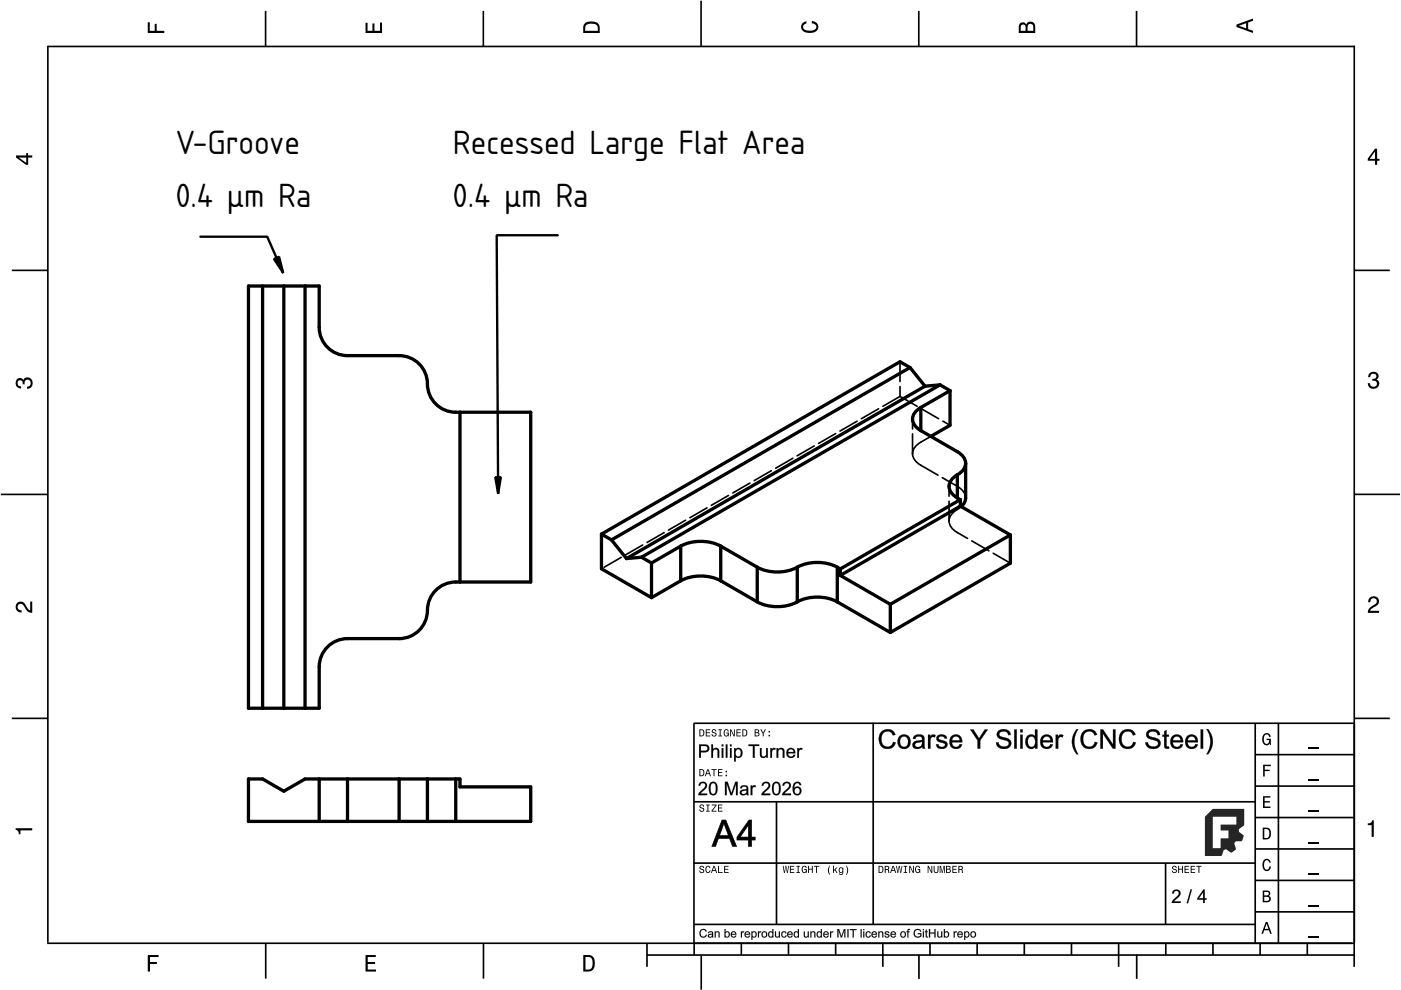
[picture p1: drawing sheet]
<svg xmlns="http://www.w3.org/2000/svg" width="297mm" height="210mm" viewBox="0 0 297 210" stroke-linecap="round" stroke-linejoin="round" font-family="sans-serif">
<defs><g id="words">
<g font-size="6.7">
<text x="37.3" y="32.7">V-Groove</text>
<text x="96" y="32.7">Recessed Large Flat Area</text>
<text x="37.3" y="43.9">0.4 μm Ra</text>
<text x="96" y="43.9">0.4 μm Ra</text>
</g>
</g></defs>
<g fill="#000">
<path d="M0 0h297v210h-297zM0 0v210h297v-210z"/>
<path d="M153 173.8h.9l2.4 5.7h-1l-.6-1.7h-2.4l-.5 1.7h-1zM153.1 173.9l-2.2 5.5h.8l.6-1.7h2.4l.6 1.7h.9l-2.3-5.5zM153.4 174.5h.1l-.2 .8-.8 1.9 1.9-.1v.1zM153.4 174.4h.1l1 2.8h-2l.7-1.7zM158.8 173.8h.6v3.7l.8-.1v.8l-.8-.1v1.4h-.8l.1-1.4-2.5 .1v-.7zM158.8 173.9l-2.6 3.6v.6l2.5-.1v1.4h.7l-.1-1.4 .8 .1v-.6h-.8l.1-3.6zM158.6 175h.1l-1.7 2.5-.1-.1 1.8 .1zM158.7 174.8v2.7h-1.9z"/>
<path d="M153.1 173.9h.8l2.3 5.5h-.9l-.6-1.6h-2.4l-.6 1.6h-.8zM153.5 174.4l-1 2.8h1.9zM158.8 173.9h.6v3.6h.7v.6h-.7v1.3h-.7v-1.3h-2.5v-.6zM158.7 175l-1.8 2.5h1.8z"/>
<path d="M148.6 197.1a.78 .78 0 0 1 1.2 .4h-.2a.6 .6 0 0 0-.8-.3 .6 .6 0 0 0-.2 .9 .55 .55 0 0 0 .5 .5 .55 .55 0 0 0 .5-.5l.3 .1a.86 .86 0 0 1-1.3 .5 .86 .86 0 0 1-.2-1.3zM150.2 197.6l.1-.1a.58 .58 0 0 1 .7 0 .58 .58 0 0 1 .2 .7l.1 .6h-.3v-.2a.46 .46 0 0 1-.7 .2 .46 .46 0 0 1-.1-.7l.8-.1a.33 .33 0 0 0-.3-.4 .33 .33 0 0 0-.4 .3l-.2-.1zM150.4 198.3a.31 .31 0 0 0 .2 .4 .31 .31 0 0 0 .4-.4v-.2zM151.5 197.5h.2v.2a.46 .46 0 0 1 .6-.2 .46 .46 0 0 1 .3 .5v.8h-.2v-.8a.3 .3 0 0 0-.3-.4 .3 .3 0 0 0-.3 .3l-.1 .9h-.2zM153.6 197h.2v.6a.59 .59 0 0 1 .9 .5 .59 .59 0 0 1-.9 .5v.2h-.2zM153.9 197.8a.44 .44 0 0 0-.1 .6 .44 .44 0 0 0 .6 .1v-.8l-.2-.1zM155.1 197.6a.6 .6 0 0 1 .7-.1 .6 .6 0 0 1 .3 .7h-.9a.38 .38 0 0 0 .2 .4 .38 .38 0 0 0 .5-.2h.2a.66 .66 0 0 1-1 .3 .66 .66 0 0 1 0-1.1zM155.3 197.7l-.1 .3h.7l-.2-.3zM157.1 197.5h.2v.2l.4-.2v.2a.29 .29 0 0 0-.3 .1 .29 .29 0 0 0-.1 .3v.7h-.2zM158 197.6a.6 .6 0 0 1 .7-.1 .6 .6 0 0 1 .3 .7h-.9a.38 .38 0 0 0 .3 .4 .38 .38 0 0 0 .4-.2h.2a.66 .66 0 0 1-1 .3 .66 .66 0 0 1 0-1.1zM158.2 197.7l-.1 .3h.7l-.2-.3zM159.3 197.5h.2v.1a.59 .59 0 0 1 .9 .5 .59 .59 0 0 1-.9 .5v.7h-.2zM159.6 197.8l-.1 .5 .2 .3a.47 .47 0 0 0 .5-.5 .47 .47 0 0 0-.5-.4zM160.7 197.5h.2v.2l.4-.2v.2a.29 .29 0 0 0-.3 .1 .29 .29 0 0 0-.1 .3v.7h-.2zM161.5 198.1a.66 .66 0 0 1 1.3 0 .66 .66 0 0 1-1.3 0zM161.8 197.8a.44 .44 0 0 0-.1 .6 .44 .44 0 0 0 .7-.1l-.1-.5-.2-.2zM163 197.6l.4-.2 .4 .2v-.6h.2v1.8h-.2v-.2a.62 .62 0 0 1-.9-.1 .62 .62 0 0 1 .1-.9zM163.2 197.7a.45 .45 0 0 0-.2 .7 .45 .45 0 0 0 .7 .1v-.7l-.3-.2zM164.3 197.5h.2v.7a.32 .32 0 0 0 .4 .4 .32 .32 0 0 0 .2-.4v-.7h.3v1.3h-.2v-.2a.46 .46 0 0 1-.6 .2 .46 .46 0 0 1-.3-.5zM165.8 197.6l.6-.1 .3 .4h-.2l-.1-.2a.44 .44 0 0 0-.5 .4 .44 .44 0 0 0 .5 .4l.2-.2h.2a.62 .62 0 0 1-.9 .4 .62 .62 0 0 1-.2-.9zM167.1 197.6a.6 .6 0 0 1 .7-.1 .6 .6 0 0 1 .3 .7h-1a.38 .38 0 0 0 .3 .4 .38 .38 0 0 0 .4-.2h.3a.66 .66 0 0 1-1 .3 .66 .66 0 0 1 0-1.1zM167.2 197.7l-.1 .3h.7l-.2-.3zM168.4 197.6l.4-.2 .4 .2v-.6h.2v1.8h-.2v-.2a.62 .62 0 0 1-.9-.1 .62 .62 0 0 1 .1-.9zM168.6 197.7a.45 .45 0 0 0-.1 .7 .45 .45 0 0 0 .6 .1v-.7l-.3-.2zM170.4 197.5h.2v.7a.32 .32 0 0 0 .4 .4 .32 .32 0 0 0 .3-.4v-.7h.2v1.3h-.2v-.2a.46 .46 0 0 1-.6 .2 .46 .46 0 0 1-.3-.5zM171.8 197.5h.2v.2a.46 .46 0 0 1 .6-.2 .46 .46 0 0 1 .3 .5v.8h-.2v-.8a.3 .3 0 0 0-.3-.4 .3 .3 0 0 0-.3 .3l-.1 .9h-.2zM173.3 197.6l.4-.2 .3 .2v-.6h.3v1.8h-.2v-.2a.62 .62 0 0 1-.9-.1 .62 .62 0 0 1 .1-.9zM173.5 197.7a.45 .45 0 0 0-.2 .7 .45 .45 0 0 0 .7 .1v-.7l-.3-.2zM174.7 197.6a.6 .6 0 0 1 .7-.1 .6 .6 0 0 1 .3 .7h-.9a.38 .38 0 0 0 .2 .4 .38 .38 0 0 0 .5-.2h.2a.66 .66 0 0 1-1 .3 .66 .66 0 0 1 0-1.1zM174.9 197.7l-.1 .3h.7l-.2-.3zM176 197.5h.2v.2l.4-.2v.2a.29 .29 0 0 0-.3 .1 .29 .29 0 0 0-.1 .3v.7h-.2zM177.5 197h.4l.5 1.5 .5-1.5h.3v1.8h-.2v-1.5l-.5 1.5h-.2l-.5-1.6v1.6h-.3zM179.7 197h.2v1.8h-.2zM180.2 197h1.4v.2h-.6v1.6h-.2v-1.6h-.6zM182.5 197h.2v1.8h-.2zM183 197h.2v.2h-.2zM183 197.5h.2v1.3h-.2zM183.7 197.6l.6-.1 .3 .4h-.2l-.1-.2a.44 .44 0 0 0-.6 .4 .44 .44 0 0 0 .6 .4l.1-.2h.2a.62 .62 0 0 1-.8 .4 .62 .62 0 0 1-.2-.9zM184.9 197.6a.6 .6 0 0 1 .7-.1 .6 .6 0 0 1 .4 .7h-1a.38 .38 0 0 0 .3 .4 .38 .38 0 0 0 .4-.2h.2a.66 .66 0 0 1-1 .3 .66 .66 0 0 1 0-1.1zM185.1 197.7l-.1 .3h.7l-.2-.3zM186.2 197.5h.2v.2a.46 .46 0 0 1 .6-.2 .46 .46 0 0 1 .3 .5v.8h-.2v-.8a.3 .3 0 0 0-.3-.4 .3 .3 0 0 0-.3 .3l-.1 .9h-.2zM187.6 197.6l.2-.1a.51 .51 0 0 1 .8 .3h-.3a.26 .26 0 0 0-.3-.2 .26 .26 0 0 0-.2 .3l.1 .1a.45 .45 0 0 1 .6 .2 .45 .45 0 0 1-.1 .5h-.7l-.2-.3h.2a.29 .29 0 0 0 .4 .3 .29 .29 0 0 0 .2-.4 .55 .55 0 0 1-.7-.6zM189 197.6a.6 .6 0 0 1 .7-.1 .6 .6 0 0 1 .3 .7h-1a.38 .38 0 0 0 .3 .4 .38 .38 0 0 0 .4-.2h.3a.66 .66 0 0 1-1 .3 .66 .66 0 0 1 0-1.1zM189.1 197.7l-.1 .3h.8l-.3-.3zM190.9 198.1a.66 .66 0 0 1 1.3 0 .66 .66 0 0 1-1.3 0zM191.2 197.8a.44 .44 0 0 0-.1 .6 .44 .44 0 0 0 .7-.1l-.1-.5-.2-.2zM192.5 197.1l.5-.1-.1 .2-.3 .1v.2h.3v.1h-.3v1.2h-.2v-1.2h-.2v-.1h.2zM194 197.1a.83 .83 0 0 1 1.3 .4h-.2a.66 .66 0 0 0-1-.2 .66 .66 0 0 0-.1 1 .74 .74 0 0 0 1.1 .1v-.3h-.5v-.2h.7v.6a.97 .97 0 0 1-1.4 .1 .97 .97 0 0 1 .1-1.5zM195.7 197h.2v.2h-.2zM195.7 197.5h.2v1.3h-.2zM196.3 197.2l.2-.2v.5h.2v.1h-.2v.8l.2 .4a.32 .32 0 0 1-.3-.1 .32 .32 0 0 1-.1-.3v-.8h-.2zM197 197h.2v.7h.9v-.7h.3v1.8h-.3v-.9h-.9v.9h-.2zM198.7 197.5h.2v.7a.32 .32 0 0 0 .4 .4 .32 .32 0 0 0 .3-.4v-.7h.2v1.3h-.2v-.2a.46 .46 0 0 1-.6 .2 .46 .46 0 0 1-.3-.5zM200.1 197h.2v.6a.59 .59 0 0 1 .9 .5 .59 .59 0 0 1-.9 .5v.2h-.2zM200.4 197.8a.44 .44 0 0 0-.1 .6 .44 .44 0 0 0 .6 .1v-.8l-.2-.1zM202.2 197.5h.2v.2l.4-.2v.2a.29 .29 0 0 0-.3 .1 .29 .29 0 0 0-.1 .3v.7h-.2zM203.1 197.6a.6 .6 0 0 1 .7-.1 .6 .6 0 0 1 .4 .7h-1a.38 .38 0 0 0 .3 .4 .38 .38 0 0 0 .4-.2h.2a.66 .66 0 0 1-1 .3 .66 .66 0 0 1 0-1.1zM203.3 197.7l-.1 .3h.7l-.2-.3zM204.4 197.5h.2v.1a.59 .59 0 0 1 .9 .5 .59 .59 0 0 1-.9 .5v.7h-.2zM204.7 197.8l-.1 .5 .2 .3a.47 .47 0 0 0 .5-.5 .47 .47 0 0 0-.5-.4zM205.7 198.1a.66 .66 0 0 1 1.3 0 .66 .66 0 0 1-1.3 0zM206.1 197.8a.44 .44 0 0 0-.1 .6 .44 .44 0 0 0 .7-.1l-.1-.5-.3-.2z"/>
<path d="M148.6 197.1a.79 .79 0 0 1 1.3 .4h-.3a.59 .59 0 0 0-.8-.3 .59 .59 0 0 0-.2 .9 .53 .53 0 0 0 .5 .5 .53 .53 0 0 0 .5-.5l.3 .1a.82 .82 0 0 1-1 .6 .82 .82 0 0 1-.6-.9zM148.6 197.2a.87 .87 0 0 0-.1 1.3 .87 .87 0 0 0 1.3-.1l.1-.2-.3-.1a.58 .58 0 0 1-.7 .5 .58 .58 0 0 1-.4-.7 .58 .58 0 0 1 .4-.7 .58 .58 0 0 1 .7 .3h.2a.77 .77 0 0 0-1.2-.3zM150.2 197.6a.55 .55 0 0 1 .6-.2 .55 .55 0 0 1 .4 .5l.1 .9h-.3v-.2a.46 .46 0 0 1-.7 .2 .46 .46 0 0 1 0-.7l.7-.1a.32 .32 0 0 0-.3-.4 .32 .32 0 0 0-.4 .3h-.2zM150.2 197.6l-.1 .2 .2 .1a.35 .35 0 0 1 .6-.2l.1 .3-.6 .1a.4 .4 0 0 0-.3 .5 .4 .4 0 0 0 .6 .1l.3-.1v.2h.3l-.1-1.1a.6 .6 0 0 0-1-.1zM150.4 198.3h-.1a.29 .29 0 0 0 .3 .4 .29 .29 0 0 0 .3-.3l.1-.3zM150.4 198.3l.6-.2a.35 .35 0 0 1-.2 .5 .35 .35 0 0 1-.5-.3zM151.5 197.5h.2v.2a.47 .47 0 0 1 .6-.3 .47 .47 0 0 1 .3 .6v.8h-.2v-.8a.29 .29 0 0 0-.3-.4 .29 .29 0 0 0-.3 .3v.9h-.3zM151.5 197.5v1.3h.2l.1-.9a.31 .31 0 0 1 .3-.3 .31 .31 0 0 1 .3 .4v.8h.2v-1a.46 .46 0 0 0-.4-.3 .46 .46 0 0 0-.5 .2v-.2zM153.6 197h.2v.6a.61 .61 0 0 1 1 .5 .61 .61 0 0 1-1 .5v.2h-.2zM153.6 197v1.8h.2v-.2a.57 .57 0 0 0 .8-.1 .57 .57 0 0 0 0-.8 .57 .57 0 0 0-.8 0v-.7zM153.9 197.8a.43 .43 0 0 0-.1 .6 .43 .43 0 0 0 .6 .1v-.7l-.2-.2zM153.9 197.7a.42 .42 0 0 1 .6 .4 .42 .42 0 0 1-.6 .4zM155.1 197.6a.61 .61 0 0 1 .7-.1 .61 .61 0 0 1 .3 .7h-.9a.37 .37 0 0 0 .3 .4 .37 .37 0 0 0 .4-.3l.2 .1a.67 .67 0 0 1-1 .3 .67 .67 0 0 1 0-1.1zM155.1 197.6a.65 .65 0 0 0 0 1.1 .65 .65 0 0 0 1-.3h-.2a.38 .38 0 0 1-.5 .2 .38 .38 0 0 1-.2-.4h.9a.59 .59 0 0 0-.3-.7 .59 .59 0 0 0-.7 .1zM155.3 197.7l-.1 .3h.7l-.2-.3zM155.3 197.7l.4-.1 .2 .4h-.7zM157.1 197.5h.2v.2l.2-.3 .3 .1-.1 .2-.4 .1v1h-.2zM157.1 197.5v1.3h.2v-.7a.29 .29 0 0 1 .1-.4 .29 .29 0 0 1 .3 0l.1-.2h-.3l-.2 .2v-.2zM158 197.6a.61 .61 0 0 1 .7-.1 .61 .61 0 0 1 .3 .7h-.9a.37 .37 0 0 0 .3 .4 .37 .37 0 0 0 .4-.3l.3 .1a.67 .67 0 0 1-1.1 .3 .67 .67 0 0 1 0-1.1zM158 197.6a.65 .65 0 0 0 .1 1.1 .65 .65 0 0 0 .9-.3h-.2a.38 .38 0 0 1-.4 .2 .38 .38 0 0 1-.3-.4h.9a.59 .59 0 0 0-.3-.7 .59 .59 0 0 0-.7 .1zM158.2 197.7l-.1 .3h.7l-.2-.3zM158.2 197.7l.4-.1 .2 .4h-.7zM159.3 197.5h.2v.1a.49 .49 0 0 1 .5-.2 .49 .49 0 0 1 .4 .4 .62 .62 0 0 1 0 .8 .62 .62 0 0 1-.9 0v.7h-.2zM159.3 197.5v1.8h.2v-.7a.58 .58 0 0 0 .9-.5 .58 .58 0 0 0-.9-.4v-.2zM159.6 197.8l-.1 .5 .2 .3a.46 .46 0 0 0 .5-.5 .46 .46 0 0 0-.5-.4zM159.6 197.7l.1-.1a.45 .45 0 0 1 .5 .6 .45 .45 0 0 1-.6 .3l-.1-.4zM160.7 197.5h.2v.2l.2-.3 .3 .1-.1 .2-.3 .1-.1 1h-.2zM160.7 197.5v1.3h.2v-.7a.29 .29 0 0 1 .1-.4 .29 .29 0 0 1 .3 0l.1-.2h-.3l-.2 .2v-.2zM161.4 198.1a.7 .7 0 0 1 1.4 0 .7 .7 0 0 1-1.4 0zM161.5 198.1a.65 .65 0 0 0 1.3 0 .65 .65 0 0 0-1.3 0zM161.8 197.8a.45 .45 0 0 0-.1 .6 .45 .45 0 0 0 .6 .1 .45 .45 0 0 0 .1-.6 .45 .45 0 0 0-.6-.1zM161.8 197.7a.45 .45 0 0 1 .7 .4 .45 .45 0 0 1-.7 .4l-.1-.4zM163 197.6a.47 .47 0 0 1 .8 0l-.1-.6h.3v1.8h-.2v-.2a.63 .63 0 0 1-.9-.1 .63 .63 0 0 1 .1-.9zM163 197.6a.6 .6 0 0 0-.1 .9 .6 .6 0 0 0 .9 .1v.2h.2v-1.8h-.2v.7a.47 .47 0 0 0-.8-.1zM163.2 197.8l-.1 .5 .2 .3a.43 .43 0 0 0 .5-.5 .43 .43 0 0 0-.6-.3zM163.2 197.7l.1-.1a.48 .48 0 0 1 .5 .5 .48 .48 0 0 1-.5 .5l-.2-.3zM164.3 197.5h.2l.1 .9a.31 .31 0 0 0 .4 .2 .31 .31 0 0 0 .1-.4v-.7h.3v1.3h-.2v-.2a.47 .47 0 0 1-.5 .2 .47 .47 0 0 1-.4-.3zM164.3 197.5v.8a.45 .45 0 0 0 .3 .5 .45 .45 0 0 0 .6-.3v.3h.2v-1.3h-.3l.1 .7a.34 .34 0 0 1-.3 .4 .34 .34 0 0 1-.4-.4v-.7zM165.8 197.6a.56 .56 0 0 1 .6-.2 .56 .56 0 0 1 .4 .5h-.3a.32 .32 0 0 0-.3-.3 .32 .32 0 0 0-.3 .3v.4a.32 .32 0 0 0 .3 .3 .32 .32 0 0 0 .3-.3h.3a.57 .57 0 0 1-.6 .5 .57 .57 0 0 1-.6-.5zM165.8 197.6a.63 .63 0 0 0 0 1 .63 .63 0 0 0 1-.3h-.2a.34 .34 0 0 1-.4 .3 .34 .34 0 0 1-.3-.2v-.5a.33 .33 0 0 1 .3-.3 .33 .33 0 0 1 .3 .3h.2a.55 .55 0 0 0-.9-.3zM167 197.6a.61 .61 0 0 1 .8-.1 .61 .61 0 0 1 .3 .7h-1a.37 .37 0 0 0 .3 .4 .37 .37 0 0 0 .4-.3l.3 .1a.67 .67 0 0 1-1 .3 .67 .67 0 0 1-.1-1.1zM167.1 197.6a.65 .65 0 0 0 0 1.1 .65 .65 0 0 0 1-.3h-.3a.38 .38 0 0 1-.4 .2 .38 .38 0 0 1-.3-.4h1a.59 .59 0 0 0-.3-.7 .59 .59 0 0 0-.7 .1zM167.2 197.7l-.1 .3h.7l-.2-.3zM167.2 197.7l.4-.1 .3 .4h-.8zM168.4 197.6a.47 .47 0 0 1 .8 0v-.6h.2v1.8h-.2v-.2a.63 .63 0 0 1-.9-.1 .63 .63 0 0 1 .1-.9zM168.4 197.6a.6 .6 0 0 0-.1 .9 .6 .6 0 0 0 .9 .1v.2h.2v-1.8h-.2v.7a.47 .47 0 0 0-.8-.1zM168.6 197.8l-.1 .5 .2 .3a.43 .43 0 0 0 .5-.5 .43 .43 0 0 0-.6-.3zM168.6 197.7l.1-.1a.48 .48 0 0 1 .5 .5 .48 .48 0 0 1-.5 .5l-.2-.3zM170.4 197.5h.3v.9a.31 .31 0 0 0 .4 .2 .31 .31 0 0 0 .1-.4v-.7h.3v1.3h-.2v-.2a.47 .47 0 0 1-.5 .2 .47 .47 0 0 1-.4-.3zM170.4 197.5v.8a.45 .45 0 0 0 .3 .5 .45 .45 0 0 0 .6-.3v.3h.2v-1.3h-.2v.7a.34 .34 0 0 1-.3 .4 .34 .34 0 0 1-.4-.4v-.7zM171.8 197.5h.2v.2a.47 .47 0 0 1 .6-.3 .47 .47 0 0 1 .3 .6v.8h-.3v-.8a.29 .29 0 0 0-.2-.4 .29 .29 0 0 0-.3 .3v.9h-.3zM171.8 197.5v1.3h.2l.1-.9a.31 .31 0 0 1 .3-.3 .31 .31 0 0 1 .3 .4v.8h.2l-.1-1a.46 .46 0 0 0-.4-.3 .46 .46 0 0 0-.4 .2v-.2zM173.3 197.6a.47 .47 0 0 1 .7 0v-.6h.3v1.8h-.3l.1-.2a.63 .63 0 0 1-.9-.1 .63 .63 0 0 1 .1-.9zM173.3 197.6a.6 .6 0 0 0-.1 .9 .6 .6 0 0 0 .9 .1v.2h.2v-1.8h-.3v.7a.47 .47 0 0 0-.7-.1zM173.5 197.8l-.1 .5 .2 .3a.43 .43 0 0 0 .4-.5 .43 .43 0 0 0-.5-.3zM173.4 197.7l.2-.1a.48 .48 0 0 1 .5 .5 .48 .48 0 0 1-.5 .5l-.2-.3zM174.7 197.6a.61 .61 0 0 1 .7-.1 .61 .61 0 0 1 .3 .7h-.9a.37 .37 0 0 0 .3 .4 .37 .37 0 0 0 .4-.3l.2 .1a.67 .67 0 0 1-1 .3 .67 .67 0 0 1 0-1.1zM174.7 197.6a.65 .65 0 0 0 0 1.1 .65 .65 0 0 0 1-.3h-.2a.38 .38 0 0 1-.5 .2 .38 .38 0 0 1-.2-.4h.9a.59 .59 0 0 0-.3-.7 .59 .59 0 0 0-.7 .1zM174.9 197.7l-.1 .3h.7l-.2-.3zM174.9 197.7l.4-.1 .2 .4h-.7zM176 197.5h.2v.2l.2-.3 .3 .1-.1 .2-.4 .1v1h-.2zM176 197.5v1.3h.2v-.7a.29 .29 0 0 1 .1-.4 .29 .29 0 0 1 .3 0l.1-.2h-.3l-.2 .2v-.2zM177.5 197h.4l.5 1.5 .5-1.5h.4v1.8h-.3v-1.5l-.5 1.5h-.2l-.5-1.6v1.6h-.3zM177.5 197v1.8h.3v-1.6l.5 1.6h.2l.5-1.5v1.5h.2v-1.8h-.3l-.5 1.6-.5-1.6zM179.7 197h.2v1.8h-.2zM179.7 197v1.8h.2v-1.8zM180.2 197h1.4v.2h-.6v1.6h-.2v-1.6h-.6zM180.2 197v.2h.6v1.6h.2v-1.6h.6v-.2zM182.5 197h.2v1.8h-.2zM182.5 197v1.8h.2v-1.8zM183 197h.3v.2h-.3zM183 197v.2h.2v-.2zM183 197.5h.3v1.3h-.3zM183 197.5v1.3h.2v-1.3zM183.7 197.6a.56 .56 0 0 1 .5-.2 .56 .56 0 0 1 .4 .5h-.2a.32 .32 0 0 0-.3-.3 .32 .32 0 0 0-.3 .3v.4a.32 .32 0 0 0 .3 .3 .32 .32 0 0 0 .3-.3h.2a.57 .57 0 0 1-.5 .5 .57 .57 0 0 1-.6-.5zM183.7 197.6a.63 .63 0 0 0 0 1 .63 .63 0 0 0 .9-.3h-.2a.34 .34 0 0 1-.3 .3 .34 .34 0 0 1-.3-.2v-.5a.33 .33 0 0 1 .3-.3 .33 .33 0 0 1 .3 .3h.2a.55 .55 0 0 0-.9-.3zM184.9 197.6a.61 .61 0 0 1 .8-.1 .61 .61 0 0 1 .3 .7h-1a.37 .37 0 0 0 .3 .4 .37 .37 0 0 0 .4-.3l.3 .1a.67 .67 0 0 1-1.1 .3 .67 .67 0 0 1 0-1.1zM184.9 197.6a.65 .65 0 0 0 .1 1.1 .65 .65 0 0 0 .9-.3h-.2a.38 .38 0 0 1-.4 .2 .38 .38 0 0 1-.3-.4h.9a.59 .59 0 0 0-.3-.7 .59 .59 0 0 0-.7 .1zM185.1 197.7l-.1 .3h.7l-.2-.3zM185.1 197.7l.4-.1 .2 .4h-.7zM186.2 197.5h.2v.2a.47 .47 0 0 1 .6-.3 .47 .47 0 0 1 .3 .6v.8h-.3v-.8a.29 .29 0 0 0-.2-.4 .29 .29 0 0 0-.3 .3v.9h-.3zM186.2 197.5v1.3h.2l.1-.9a.31 .31 0 0 1 .3-.3 .31 .31 0 0 1 .3 .4v.8h.2l-.1-1a.46 .46 0 0 0-.4-.3 .46 .46 0 0 0-.4 .2v-.2zM187.6 197.6l.2-.1a.47 .47 0 0 1 .8 .3l-.3 .1a.26 .26 0 0 0-.2-.3 .26 .26 0 0 0-.3 .3l.3 .1a.46 .46 0 0 1 .5 .6 .46 .46 0 0 1-.7 .2l-.4-.4 .2-.1a.33 .33 0 0 0 .3 .3 .33 .33 0 0 0 .4-.2l-.1-.1a.53 .53 0 0 1-.6-.1 .53 .53 0 0 1-.1-.6zM187.7 197.6a.39 .39 0 0 0-.1 .5 .39 .39 0 0 0 .5 .1l.3 .1a.32 .32 0 0 1-.3 .3 .32 .32 0 0 1-.4-.2h-.2a.53 .53 0 0 0 .6 .4 .53 .53 0 0 0 .5-.5l-.8-.5a.29 .29 0 0 1 .3-.2 .29 .29 0 0 1 .2 .2h.2a.55 .55 0 0 0-.8-.2zM188.9 197.6a.61 .61 0 0 1 .8-.1 .61 .61 0 0 1 .3 .7h-1a.37 .37 0 0 0 .3 .4 .37 .37 0 0 0 .4-.3l.3 .1a.67 .67 0 0 1-1 .3 .67 .67 0 0 1-.1-1.1zM189 197.6a.65 .65 0 0 0 0 1.1 .65 .65 0 0 0 1-.3h-.3a.38 .38 0 0 1-.4 .2 .38 .38 0 0 1-.3-.4h1a.59 .59 0 0 0-.3-.7 .59 .59 0 0 0-.7 .1zM189.1 197.7l-.1 .3h.8l-.3-.3zM189.1 197.7l.5-.1 .2 .4h-.8zM190.9 198.1a.67 .67 0 0 1 1.3 0 .67 .67 0 0 1-1.3 0zM190.9 198.1a.65 .65 0 0 0 1.3 0 .65 .65 0 0 0-1.3 0zM191.2 197.8a.45 .45 0 0 0-.1 .6 .45 .45 0 0 0 .6 .1 .45 .45 0 0 0 .1-.6 .45 .45 0 0 0-.6-.1zM191.2 197.7a.45 .45 0 0 1 .7 .4 .45 .45 0 0 1-.7 .4l-.1-.4zM192.4 197.1l.6-.1-.1 .2a.22 .22 0 0 0-.2 0 .22 .22 0 0 0-.1 .3h.3v.2l-.3-.1v1.2h-.2v-1.2l-.2 .1v-.2h.2zM192.5 197.1l-.1 .4h-.2v.1h.2v1.2h.2v-1.2h.3v-.1h-.3a.23 .23 0 0 1 0-.3 .23 .23 0 0 1 .3 0l.1-.2zM194 197.1a.8 .8 0 0 1 1.3 .4l-.2 .1a.59 .59 0 0 0-.5-.4 .59 .59 0 0 0-.6 .3 .71 .71 0 0 0 .2 .9 .71 .71 0 0 0 .9 0v-.3h-.5v-.3h.8v.7a.98 .98 0 0 1-1.5 .1 .98 .98 0 0 1 .1-1.5zM194 197.2a.96 .96 0 0 0 0 1.3 .96 .96 0 0 0 1.3 0v-.6h-.7v.2h.5v.3a.7 .7 0 0 1-.9 0 .7 .7 0 0 1-.1-.9 .7 .7 0 0 1 .9-.2l.1 .2h.2a.81 .81 0 0 0-1.3-.3zM195.7 197h.2v.2h-.2zM195.7 197v.2h.2v-.2zM195.7 197.5h.2v1.3h-.2zM195.7 197.5v1.3h.2v-1.3zM196.3 197.1l.2-.1v.5h.2v.2h-.2v.8l.2 .1v.2a.34 .34 0 0 1-.3 0 .34 .34 0 0 1-.1-.4v-.8l-.2 .1v-.2h.2zM196.3 197.2v.3h-.2v.1h.2v.8a.31 .31 0 0 0 .1 .3 .31 .31 0 0 0 .3 .1l-.2-.4v-.8h.2v-.1h-.2v-.5zM196.9 197h.3v.7h.9v-.7h.3v1.8h-.3v-.9h-.9v.9h-.3zM197 197v1.8h.2v-.9h.9v.9h.3v-1.8h-.3v.7h-.9v-.7zM198.7 197.5h.3v.9a.31 .31 0 0 0 .4 .2 .31 .31 0 0 0 .1-.4v-.7h.3v1.3h-.2v-.2a.47 .47 0 0 1-.5 .2 .47 .47 0 0 1-.4-.3zM198.7 197.5v.8a.45 .45 0 0 0 .3 .5 .45 .45 0 0 0 .6-.3v.3h.2v-1.3h-.2v.7a.34 .34 0 0 1-.3 .4 .34 .34 0 0 1-.4-.4v-.7zM200.1 197h.2v.6a.61 .61 0 0 1 1 .5 .61 .61 0 0 1-1 .5v.2h-.2zM200.1 197v1.8h.2v-.2a.57 .57 0 0 0 .8-.1 .57 .57 0 0 0 0-.8 .57 .57 0 0 0-.8 0v-.7zM200.4 197.8a.43 .43 0 0 0-.1 .6 .43 .43 0 0 0 .6 .1v-.7l-.2-.2zM200.4 197.7a.42 .42 0 0 1 .6 .4 .42 .42 0 0 1-.6 .4zM202.2 197.5h.2v.2l.2-.3 .3 .1-.1 .2-.3 .1-.1 1h-.2zM202.2 197.5v1.3h.2v-.7a.29 .29 0 0 1 .1-.4 .29 .29 0 0 1 .3 0l.1-.2h-.3l-.2 .2v-.2zM203.1 197.6a.61 .61 0 0 1 .8-.1 .61 .61 0 0 1 .3 .7h-1a.37 .37 0 0 0 .3 .4 .37 .37 0 0 0 .4-.3l.3 .1a.67 .67 0 0 1-1.1 .3 .67 .67 0 0 1 0-1.1zM203.1 197.6a.65 .65 0 0 0 .1 1.1 .65 .65 0 0 0 .9-.3h-.2a.38 .38 0 0 1-.4 .2 .38 .38 0 0 1-.3-.4h.9a.59 .59 0 0 0-.3-.7 .59 .59 0 0 0-.7 .1zM203.3 197.7l-.1 .3h.7l-.2-.3zM203.3 197.7l.4-.1 .2 .4h-.7zM204.4 197.5h.2v.1a.49 .49 0 0 1 .5-.2 .49 .49 0 0 1 .4 .4 .62 .62 0 0 1 0 .8 .62 .62 0 0 1-.9 0l.1 .7h-.3zM204.4 197.5v1.8h.2v-.7a.58 .58 0 0 0 .9-.5 .58 .58 0 0 0-.9-.4v-.2zM204.7 197.8v.5l.1 .3a.46 .46 0 0 0 .5-.5 .46 .46 0 0 0-.5-.4zM204.7 197.7l.1-.1a.45 .45 0 0 1 .5 .6 .45 .45 0 0 1-.6 .3l-.1-.4zM205.7 198.1a.7 .7 0 0 1 1.4 0 .7 .7 0 0 1-1.4 0zM205.7 198.1a.65 .65 0 0 0 1.3 0 .65 .65 0 0 0-1.3 0zM206.1 197.8a.45 .45 0 0 0-.1 .6 .45 .45 0 0 0 .6 .1 .45 .45 0 0 0 .1-.6 .45 .45 0 0 0-.6-.1zM206.1 197.7a.45 .45 0 0 1 .6 .4 .45 .45 0 0 1-.6 .4l-.2-.4z"/>
</g>
<g fill="none" stroke="#000" stroke-width=".35">
<path d="M10.1 9.9h277.1M10.1 9.7v190.1M56.3 2.3v7.6M102.5 2.3v7.6M148.6 .1v9.8M194.8 2.3v7.6M241 2.3v7.6M287.1 9.7v195.3M2.5 57.3h7.5M287.2 57.3h7.5M.2 104.8h10M287.2 104.8h9.6"/>
<path d="M2.5 152.3h7.5M147.1 153.3h140.1M147.1 153.3v46.7M185.1 153.2v42.8M266.1 160h21.1M266.1 153.3v46.7M271.1 153.3v46.7M287.2 152.3h7.5M147.1 170h119.1M164.6 170v26M266.1 180h21.1M266.1 173.3h21.1"/>
<path d="M266.1 166.7h21.1M10 200h277.2M56.3 200v7.5M102.5 200v7.5M137.2 200v5M147.1 196h119.1M147.1 183h119.1M147.2 200v2.5M157.2 200v2.5M167.2 200v2.5M177.2 200v2.5M187.2 200v5"/>
<path d="M197.2 200v2.5M207.2 200v2.5M217.2 200v2.5M227.2 200v2.5M237.2 200v5M247.1 183v13M247.2 200v2.5M257.2 200v2.5M266.1 193.3h21.1M266.1 186.7h21.1M267.2 200v2.5M277.2 200v2.5"/>
<path d="M137.1 202.5h150.1M148.7 202.6v7.2M194.8 202.4v5.1M241 202.4v5.1"/>
</g>
<g fill="#000">
<path d="M31.3 4.7h.5v1.8h1v-1.4h.4v1.4h1.6v.5h-3.5z" fill-rule="evenodd"/>
<path d="M77.5 4.8h.4v1.7h1.1v-1.5h.4v1.5h1.2v-1.7h.4v2.2h-3.5z" fill-rule="evenodd"/>
<path d="M124.1 4.9a2.19 2.19 0 0 0-.4 2.1h3.5v-1.2a1.42 1.42 0 0 0-1.8-1.3zM124.4 5.2a2.14 2.14 0 0 1 2.3 .3v1h-2.6v-1z" fill-rule="evenodd"/>
<path d="M170.1 4.9l.9-.4v.5a.7 .7 0 0 0-.7 .5 .7 .7 0 0 0 .3 .8 1.69 1.69 0 0 0 2.5-.6 .9 .9 0 0 0-1-.8v-.5a1.24 1.24 0 0 1 1.4 1.1 1.24 1.24 0 0 1-1 1.4 2.22 2.22 0 0 1-2.5-.7l-.2-.5z" fill-rule="evenodd"/>
<path d="M216.2 5l-.2 .8v1.2h3.5v-1.3a.98 .98 0 0 0-.7-1.1 .98 .98 0 0 0-1.2 .6 .84 .84 0 0 0-1.4-.2zM216.5 5.3a.54 .54 0 0 1 .7-.1 .54 .54 0 0 1 .2 .6v.7h-1zM218 5.2a.62 .62 0 0 1 .7-.1 .62 .62 0 0 1 .4 .6v.8h-1.2z" fill-rule="evenodd"/>
<path d="M262.2 5.2v.5l3.5 1.3v-.5l-1.1-.3v-1.4l1.1-.4v-.5zM262.7 5.5l1.5-.6v1.1z" fill-rule="evenodd"/>
<path d="M3.4 33v.4l2.1 1.5h.5v-1.5h.8v-.4h-.8v-.5h-.4v.5zM4 33.4h1.6v1.1z" fill-rule="evenodd"/>
<path d="M291.5 31.5l-1.5 2.1v.5h1.5v.8h.5v-.8h.5v-.4h-.5v-2.2zM291.5 32.1v1.6h-1.1z" fill-rule="evenodd"/>
<path d="M3.6 80.4a.86 .86 0 0 1 1.4 .2 1.06 1.06 0 0 1 1.2-.5 1.06 1.06 0 0 1 .7 1.2 1.1 1.1 0 0 1-1.2 1.1v-.4a.71 .71 0 0 0 .8-1 .71 .71 0 0 0-1.3-.1v.6h-.4a.61 .61 0 0 0-.3-.8 .61 .61 0 0 0-.8 .2 .61 .61 0 0 0 .2 .8l.6 .2v.5a1.15 1.15 0 0 1-1.2-.7 1.15 1.15 0 0 1 .3-1.3z" fill-rule="evenodd"/>
<path d="M290.4 79.1a1.08 1.08 0 0 1 1.3-.2 1.08 1.08 0 0 1 .5 1.3l-.3 .3a1.06 1.06 0 0 1 .5 1.3 1.06 1.06 0 0 1-1.2 .6 1.1 1.1 0 0 1-1.2-1.2h.5a.71 .71 0 0 0 .9 .8 .71 .71 0 0 0 .1-1.2l-.5-.1v-.4a.61 .61 0 0 0 .7-.3 .61 .61 0 0 0-.2-.8 .61 .61 0 0 0-.8 .2l-.2 .6h-.4z" fill-rule="evenodd"/>
<path d="M3.6 127.9a1.22 1.22 0 0 1 2 .7l.4 .6 .4 .2v-1.9h.4v2.4a1.8 1.8 0 0 1-1.7-1.4 .71 .71 0 0 0-.9-.5 .71 .71 0 0 0-.5 .9 .71 .71 0 0 0 .9 .5v.5a1.18 1.18 0 0 1-1.2-.7 1.18 1.18 0 0 1 .2-1.3z" fill-rule="evenodd"/>
<path d="M290.4 126.7a1.18 1.18 0 0 1 1.9 .3 1.18 1.18 0 0 1-1 1.7l-.5 .4-.3 .4h1.9v.4h-2.4a1.8 1.8 0 0 1 1.4-1.7 .71 .71 0 0 0 .5-.9 .71 .71 0 0 0-.9-.5 .71 .71 0 0 0-.5 .9h-.4z" fill-rule="evenodd"/>
<path d="M148.3 154.6v1.5h.5a.77 .77 0 0 0 .6-.7 .77 .77 0 0 0-.6-.8zM148.5 154.8a.58 .58 0 0 1 .6 .6 .58 .58 0 0 1-.6 .6zM149.6 154.6v1.5h1v-.1h-.8v-.6h.7v-.1h-.7v-.5h.8v-.2zM151 154.7a.53 .53 0 0 0 0 .6 .53 .53 0 0 0 .6 .2 .32 .32 0 0 1-.2 .5 .32 .32 0 0 1-.4-.4h-.1a.5 .5 0 0 0 .6 .6 .5 .5 0 0 0 .2-.9l-.4-.1a.28 .28 0 0 1-.1-.3 .28 .28 0 0 1 .3-.2 .28 .28 0 0 1 .2 .4h.2a.51 .51 0 0 0-.3-.5 .51 .51 0 0 0-.6 .1zM152.3 154.6v.2h.3v1.2h-.3v.1h.8v-.1h-.3v-1.2h.3v-.2zM153.6 154.8a.81 .81 0 0 0 .5 1.4l.3-.3 .1 .2v-.8h-.5v.2h.3l-.2 .5a.6 .6 0 0 1-.5-.6 .6 .6 0 0 1 .5-.6l.2 .3h.2l-.2-.4a.53 .53 0 0 0-.7 .1zM154.8 154.6v1.5h.2v-1.2l.6 1.2h.2v-1.5h-.2v1.3l-.6-1.3zM156.1 154.6v1.5h1v-.1h-.8v-.6h.7v-.1h-.7v-.5h.8v-.2zM157.4 154.6v1.5h.5a.77 .77 0 0 0 .6-.7 .77 .77 0 0 0-.6-.8zM157.6 154.8a.58 .58 0 0 1 .6 .6 .58 .58 0 0 1-.6 .6zM160 154.6v1.5h.6a.42 .42 0 0 0 .4-.3 .42 .42 0 0 0-.2-.5l.2-.2-.1-.4zM160.2 154.8h.3a.23 .23 0 0 1 .3 .2 .23 .23 0 0 1-.3 .3h-.3zM160.2 155.4h.3a.26 .26 0 0 1 .3 .3 .26 .26 0 0 1-.3 .3h-.3zM161.2 154.6l.5 .9v.6h.2v-.6l.5-.9h-.2l-.4 .7-.4-.7zM162.9 155.8v.3h.3v-.3zM162.9 155v.3h.3v-.3z" fill-rule="evenodd"/>
<path d="M267.9 155.8a.85 .85 0 0 1 .9-.4 .85 .85 0 0 1 .6 .8h-.3l-.1-.2a.49 .49 0 0 0-.4-.3 .49 .49 0 0 0-.5 .3 1.2 1.2 0 0 0 .4 1.7 .66 .66 0 0 0 .6-.8h-.6v-.3h1v1.4h-.2l-.1-.4-.3 .3a.85 .85 0 0 1-1.2-.6v-1.1z" fill-rule="evenodd"/>
<path d="M3.3 175.6h3.5v.5h-2.5v.8h-.3a.77 .77 0 0 0-.7-1z" fill-rule="evenodd"/>
<path d="M148.4 170.7a.53 .53 0 0 0 0 .6 .53 .53 0 0 0 .6 .2 .32 .32 0 0 1-.2 .5 .32 .32 0 0 1-.4-.4h-.2a.5 .5 0 0 0 .7 .5 .5 .5 0 0 0 .2-.8l-.4-.1a.28 .28 0 0 1-.1-.4 .28 .28 0 0 1 .3-.1 .28 .28 0 0 1 .2 .3h.2a.51 .51 0 0 0-.3-.4 .51 .51 0 0 0-.6 .1zM149.7 170.6v.2h.3v1.1h-.3v.2h.8v-.2h-.3v-1.1h.3v-.2zM150.9 170.6v.2h.8l-.9 1.3h1.1v-.2h-.8l.8-1.3zM152.2 170.6v1.5h1v-.2h-.8v-.5h.7v-.2h-.7v-.4h.8v-.2z" fill-rule="evenodd"/>
<path d="M148.3 163.1v1.5h.5a.77 .77 0 0 0 .6-.8 .77 .77 0 0 0-.6-.7zM148.5 163.3a.58 .58 0 0 1 .6 .5 .58 .58 0 0 1-.6 .6zM150 163.1l-.6 1.5h.2l.2-.5h.6l.1 .5h.2l-.5-1.5zM150.1 163.3l.2 .7h-.4zM150.8 163.1v.2h.5v1.3h.2v-1.3h.4v-.2zM152.2 163.1v1.5h1v-.2h-.8v-.5h.7v-.2h-.7v-.4h.8v-.2zM153.8 164.3v.3h.3v-.3zM153.8 163.4v.3h.3v-.3z" fill-rule="evenodd"/>
<path d="M267.8 168.8h1.5v.3h-1.2v.8h1.1v.3h-1.1v.8h1.3v.3h-1.6z" fill-rule="evenodd"/>
<path d="M267.8 162.1h1.6v.3h-1.3v.8h1.1v.3h-1.1v1.1h-.3z" fill-rule="evenodd"/>
<path d="M267.7 175.5v2.5h.8a1.37 1.37 0 0 0 .7-2.2 1.56 1.56 0 0 0-1.5-.3zM268.1 175.8a.98 .98 0 0 1 1.1 .7 .98 .98 0 0 1-.7 1.2h-.4z" fill-rule="evenodd"/>
<path d="M290 174.6a.77 .77 0 0 0 .9-.7h.4v3.5h-.5v-2.5h-.8z" fill-rule="evenodd"/>
<path d="M148.4 183.7a.53 .53 0 0 0 0 .6 .53 .53 0 0 0 .6 .2 .32 .32 0 0 1-.2 .5 .32 .32 0 0 1-.4-.4h-.2a.5 .5 0 0 0 .7 .5 .5 .5 0 0 0 .2-.8l-.4-.1a.28 .28 0 0 1-.1-.4 .28 .28 0 0 1 .3-.1 .28 .28 0 0 1 .2 .3h.2a.51 .51 0 0 0-.3-.4 .51 .51 0 0 0-.6 .1zM149.7 183.8l-.1 .2a.67 .67 0 0 0 0 .8 .67 .67 0 0 0 .9 .2l.1-.5h-.2l-.2 .4a.61 .61 0 0 1-.4-.6 .61 .61 0 0 1 .4-.6l.2 .3h.2l-.2-.3a.5 .5 0 0 0-.7 .1zM151.3 183.6l-.6 1.5h.2l.2-.5h.6l.1 .5h.2l-.5-1.5zM151.4 183.8l.2 .7h-.4zM152.2 183.6v1.5h1v-.2h-.8v-1.3zM153.5 183.6v1.5h1v-.2h-.8v-.5h.7v-.2h-.7v-.4h.8v-.2z" fill-rule="evenodd"/>
<path d="M166 183.6l.2 1.5h.2l.2-1.3 .2 1.3h.2l.3-1.5h-.2l-.2 1.3-.2-1.3h-.2l-.2 1.3-.2-1.3zM167.5 183.6v1.5h.9v-.2h-.7v-.5h.6v-.2h-.6v-.4h.7v-.2zM168.9 183.6v.2h.2v1.1h-.2v.2h.7v-.2h-.3v-1.1h.3v-.2zM170.1 183.8a.82 .82 0 0 0 .5 1.3l.3-.2 .2 .2v-.8h-.6v.2h.4l-.2 .4a.6 .6 0 0 1-.5-.6 .6 .6 0 0 1 .4-.6l.2 .3h.2l-.1-.3a.53 .53 0 0 0-.8 .1zM171.3 183.6v1.5h.2v-.7h.6v.7h.2v-1.5h-.2v.6h-.6v-.6zM172.6 183.6v.2h.4v1.3h.2v-1.3h.5v-.2zM175.9 183.5a1.35 1.35 0 0 0 .1 2 1.84 1.84 0 0 1 0-2zM176.6 183.5v1.6h.2v-.4l.2-.2 .3 .6h.3l-.5-.8 .5-.4h-.3l-.5 .5v-.9zM177.9 184a.59 .59 0 0 0-.1 .8 .59 .59 0 0 0 .7 .3l.1-.2a.31 .31 0 0 1-.1 .4 .31 .31 0 0 1-.5-.1h-.1a.47 .47 0 0 0 .5 .3 .47 .47 0 0 0 .4-.5v-1.1h-.2v.2l-.3-.2zM178.1 184.2l.1-.1a.42 .42 0 0 1 .4 .4 .42 .42 0 0 1-.4 .4l-.2-.2zM179.3 183.5a1.85 1.85 0 0 1 0 2 1.22 1.22 0 0 0 0-2z" fill-rule="evenodd"/>
<path d="M186.3 183.6v1.5h.5a.77 .77 0 0 0 .6-.8 .77 .77 0 0 0-.6-.7zM186.5 183.8a.58 .58 0 0 1 .6 .5 .58 .58 0 0 1-.6 .6zM187.6 183.6v1.5h.2v-.7a.45 .45 0 0 1 .5 .2 .45 .45 0 0 1 .1 .5l.2-.1-.3-.7a.42 .42 0 0 0 .2-.4 .42 .42 0 0 0-.4-.3zM187.8 183.8h.2a.26 .26 0 0 1 .3 .2 .26 .26 0 0 1-.3 .3h-.2zM189.3 183.6l-.6 1.5h.2l.2-.5h.6l.1 .5h.2l-.5-1.5zM189.4 183.8l.2 .7h-.5zM190 183.6l.3 1.5h.1l.3-1.3 .2 1.3h.2l.2-1.5h-.1l-.2 1.3-.2-1.3h-.2l-.2 1.3-.2-1.3zM191.6 183.6v.2h.3v1.1h-.3v.2h.7v-.2h-.2v-1.1h.2v-.2zM192.8 183.6v1.5h.2v-1.2l.5 1.2h.3v-1.5h-.2v1.2l-.6-1.2zM194.2 183.8a.81 .81 0 0 0 .5 1.3l.3-.2 .1 .2v-.8h-.5v.2h.3l-.2 .4a.6 .6 0 0 1-.5-.6 .6 .6 0 0 1 .5-.6l.2 .3h.2l-.2-.3a.53 .53 0 0 0-.7 .1zM196.7 183.6v1.5h.2v-1.2l.5 1.2h.3v-1.5h-.2v1.2l-.6-1.2zM198 183.6v.9a.52 .52 0 0 0 .5 .6 .52 .52 0 0 0 .5-.6v-.9h-.2v.9a.33 .33 0 0 1-.3 .4 .33 .33 0 0 1-.3-.4v-.9zM199.2 183.6v1.5h.2v-1.4l.3 1.4h.2l.2-1.4v1.4h.2v-1.5h-.3l-.2 1.3-.3-1.3zM200.6 183.6v1.5h.5a.42 .42 0 0 0 .5-.3 .42 .42 0 0 0-.3-.5l.2-.2-.1-.4zM200.8 183.8h.3a.23 .23 0 0 1 .2 .2 .23 .23 0 0 1-.2 .2h-.3zM200.8 184.4h.3a.26 .26 0 0 1 .3 .2 .26 .26 0 0 1-.3 .3h-.3zM201.9 183.6v1.5h1v-.2h-.8v-.5h.7v-.2h-.7v-.4h.8v-.2zM203.2 183.6v1.5h.2v-.7a.45 .45 0 0 1 .5 .2 .45 .45 0 0 1 .1 .5l.2-.1-.3-.7a.42 .42 0 0 0 .2-.4 .42 .42 0 0 0-.4-.3zM203.4 183.8h.2a.26 .26 0 0 1 .3 .2 .26 .26 0 0 1-.3 .3h-.2z" fill-rule="evenodd"/>
<path d="M248.6 183.7a.53 .53 0 0 0 0 .6 .53 .53 0 0 0 .6 .2 .32 .32 0 0 1-.2 .5 .32 .32 0 0 1-.3-.4h-.2a.5 .5 0 0 0 .6 .5 .5 .5 0 0 0 .2-.8l-.4-.1a.28 .28 0 0 1-.1-.4 .28 .28 0 0 1 .3-.1 .28 .28 0 0 1 .2 .3h.2a.51 .51 0 0 0-.3-.4 .51 .51 0 0 0-.6 .1zM249.8 183.6v1.5h.2v-.7h.6v.7h.2v-1.5h-.2v.6h-.6v-.6zM251.1 183.6v1.5h1v-.2h-.8v-.5h.7v-.2h-.7v-.4h.8v-.2zM252.4 183.6v1.5h1v-.2h-.8v-.5h.7v-.2h-.7v-.4h.8v-.2zM253.6 183.6v.2h.5v1.3h.2v-1.3h.5v-.2z" fill-rule="evenodd"/>
<path d="M268.4 195.5l-1 2.5h.4l.2-.8h1l.3 .8h.3l-.9-2.5zM268.5 195.8l.4 1.1h-.7z" fill-rule="evenodd"/>
<path d="M267.7 188.8v2.5h1a.7 .7 0 0 0 .7-.5 .7 .7 0 0 0-.4-.8 .61 .61 0 0 0 .3-.8 .61 .61 0 0 0-.7-.4zM268 189.1h.6a.38 .38 0 0 1 .4 .4 .38 .38 0 0 1-.5 .3h-.5zM268 190.2h.6a.44 .44 0 0 1 .5 .4 .44 .44 0 0 1-.5 .4h-.6z" fill-rule="evenodd"/>
<path d="M267.9 182.4a.85 .85 0 0 1 .9-.3 .85 .85 0 0 1 .6 .8h-.3l-.1-.2a.47 .47 0 0 0-.4-.3 .47 .47 0 0 0-.4 .2 1.21 1.21 0 0 0 .4 1.8 .64 .64 0 0 0 .5-.7h.4a.89 .89 0 0 1-.8 1 .89 .89 0 0 1-1-.7v-1.2z" fill-rule="evenodd"/>
<path d="M31.3 202.5h2.3v.4h-1.8v1.1h1.5v.4h-1.5v1.6h-.5z" fill-rule="evenodd"/>
<path d="M77.5 202.5h2.2v.4h-1.7v1.1h1.5v.4h-1.5v1.2h1.7v.4h-2.2z" fill-rule="evenodd"/>
<path d="M123.7 202.5v3.5h1.1a1.42 1.42 0 0 0 1.3-1.8 1.38 1.38 0 0 0-1.3-1.7zM124.1 202.9l1.1 .1a1.89 1.89 0 0 1 0 2.5l-1.1 .1z" fill-rule="evenodd"/>
</g>
<path d="M277.5 158.7h2.1M277.5 178.7h2.1M277.5 172h2.1M277.5 165.4h2.1M277.5 198.7h2.1M277.5 192h2.1M277.5 185.4h2.1" fill="none" stroke="#000" stroke-width=".25"/>
<path d="M257.1 171.5l-1.6 1.7v8.3h3.3l.3-.2 .4-1 .3-.2 1.1 .6h.3l.8-.6-.3-1.3 .2-.3 1.2-.1 .3-.2 .3-1-1-.9v-.3l1.1-1v-3.5zM257.1 173.2h5v1.6h-3.3v1.3h1.7v1.6h-1.7v2.1h-1.7z" fill-rule="evenodd" fill="#212529"/>
<g fill="#000">
<path d="M186.9 155.2a1.77 1.77 0 0 1 2.9 .6l-.5 .1a1.27 1.27 0 0 0-1.6-.8 1.27 1.27 0 0 0-.8 1.6 1.28 1.28 0 0 0 .9 1.6 1.28 1.28 0 0 0 1.6-1l.5 .1a1.86 1.86 0 0 1-2.3 1.3 1.86 1.86 0 0 1-1.3-2.3l.2-.6zM190.8 156.1a1.48 1.48 0 0 1 2.3 1 1.48 1.48 0 0 1-2 1.6 1.7 1.7 0 0 1-.3-2.6zM191.1 156.4a1.12 1.12 0 0 0-.3 1.3 1.12 1.12 0 0 0 1.1 .6 1.14 1.14 0 0 0 .7-1.2 1.14 1.14 0 0 0-1.2-.9zM193.9 156a1.42 1.42 0 0 1 2.1 .4l.2 2.3h-.6l-.1-.3a1.2 1.2 0 0 1-2-.5 1.27 1.27 0 0 1 1.5-.9l.5-.1a.74 .74 0 0 0-.7-.8 .74 .74 0 0 0-.8 .6l-.5-.1zM194.1 157.6a.54 .54 0 0 0 .1 .7 .54 .54 0 0 0 .7 0 .9 .9 0 0 0 .6-1zM196.8 155.8h.4v.4a.71 .71 0 0 1 1.2-.3l-.2 .4a.65 .65 0 0 0-.8 .1 .65 .65 0 0 0-.1 .8v1.5h-.5zM198.7 156.1a1.23 1.23 0 0 1 2.1 .4l-.5 .1a.65 .65 0 0 0-.6-.5 .65 .65 0 0 0-.7 .5l.3 .2a1.43 1.43 0 0 1 1.6 1.1 1.25 1.25 0 0 1-1.2 .9 1.25 1.25 0 0 1-1.2-1h.4a.7 .7 0 0 0 .7 .6 .7 .7 0 0 0 .7-.6l-.2-.2a1.67 1.67 0 0 1-1.6-1zM201.7 156.1a1.37 1.37 0 0 1 1.6-.2 1.37 1.37 0 0 1 .7 1.5h-2.2a.85 .85 0 0 0 .7 1 .85 .85 0 0 0 1-.6h.5a1.43 1.43 0 0 1-2 .8 1.43 1.43 0 0 1-.6-2zM202.1 156.4l-.3 .6h1.7a.81 .81 0 0 0-.5-.8 .81 .81 0 0 0-.9 .2zM205.7 154.7h.7l1.2 1.9 1.2-1.9h.6l-1.6 2.3v1.7h-.5v-1.7zM211.6 155a1.59 1.59 0 0 1 2.7 .8l-.5 .1a1.01 1.01 0 0 0-.9-.8 1.01 1.01 0 0 0-1 .6l.3 .4a3 3 0 0 1 2.1 1.1 1.33 1.33 0 0 1-1.7 1.6 1.38 1.38 0 0 1-1.4-1.4h.5a1.16 1.16 0 0 0 1 .9 1.16 1.16 0 0 0 1.2-.7 1.09 1.09 0 0 0-1.2-.7 1.14 1.14 0 0 1-1.2-.6 1.14 1.14 0 0 1 .1-1.3zM215.1 154.7h.5v4h-.5zM216.3 154.7h.5v.6h-.5zM216.3 155.8h.5v2.9h-.5zM217.8 156.1a1.08 1.08 0 0 1 1.6 0v-1.4h.5v4h-.4v-.3a1.26 1.26 0 0 1-1.6 .1 1.26 1.26 0 0 1-.5-1.5zM218.1 156.4a1.27 1.27 0 0 0 .6 2 1.19 1.19 0 0 0 .8-1.1 1.19 1.19 0 0 0-.8-1.2zM220.9 156.1a1.37 1.37 0 0 1 1.7-.2 1.37 1.37 0 0 1 .6 1.5h-2.1a.85 .85 0 0 0 .6 1 .85 .85 0 0 0 1-.6h.5a1.43 1.43 0 0 1-1.9 .8 1.43 1.43 0 0 1-.7-2zM221.3 156.4l-.2 .6h1.6a.81 .81 0 0 0-.5-.8 .81 .81 0 0 0-.9 .2zM223.8 155.8h.5v.4a.71 .71 0 0 1 1.1-.3l-.1 .4a.65 .65 0 0 0-.8 .1 .65 .65 0 0 0-.2 .8v1.5h-.5zM228.2 154.6h.4a4.7 4.7 0 0 0 0 5.3h-.4a4.1 4.1 0 0 1 0-5.3zM229.6 155.2a1.77 1.77 0 0 1 3 .6l-.5 .1a1.27 1.27 0 0 0-1.6-.8 1.27 1.27 0 0 0-.9 1.6 1.28 1.28 0 0 0 1 1.6 1.28 1.28 0 0 0 1.5-1l.6 .1a1.86 1.86 0 0 1-2.4 1.3 1.86 1.86 0 0 1-1.2-2.3l.1-.6zM233.3 154.7h.6l2.1 3.2v-3.2h.5v4h-.6l-2.1-3.2v3.2h-.5zM237.8 155.2a1.77 1.77 0 0 1 2.9 .6l-.5 .1a1.27 1.27 0 0 0-1.6-.8 1.27 1.27 0 0 0-.8 1.6 1.28 1.28 0 0 0 .9 1.6 1.28 1.28 0 0 0 1.6-1l.5 .1a1.86 1.86 0 0 1-2.3 1.3 1.86 1.86 0 0 1-1.2-2.3l.1-.6zM243.3 155a1.59 1.59 0 0 1 2.7 .8l-.6 .1a1.01 1.01 0 0 0-.9-.8 1.01 1.01 0 0 0-1 .6l.3 .4a3 3 0 0 1 2.2 1.1 1.33 1.33 0 0 1-1.8 1.6 1.38 1.38 0 0 1-1.3-1.4h.5a1.16 1.16 0 0 0 1 .9 1.16 1.16 0 0 0 1.2-.7 1.09 1.09 0 0 0-1.2-.7 1.14 1.14 0 0 1-1.2-.6 1.14 1.14 0 0 1 .1-1.3zM246.8 155.1l.5-.3v1h.5v.4h-.5v1.7a.33 .33 0 0 0 .1 .4 .33 .33 0 0 0 .4 0l.1 .4a.73 .73 0 0 1-.8 0 .73 .73 0 0 1-.3-.8v-1.7h-.3v-.4h.3zM248.5 156.1a1.37 1.37 0 0 1 1.7-.2 1.37 1.37 0 0 1 .6 1.5h-2.1a.85 .85 0 0 0 .6 1 .85 .85 0 0 0 1-.6h.5a1.43 1.43 0 0 1-1.9 .8 1.43 1.43 0 0 1-.7-2zM248.9 156.4l-.2 .6h1.6a.81 .81 0 0 0-.5-.8 .81 .81 0 0 0-.9 .2zM251.7 156.1a1.37 1.37 0 0 1 1.6-.2 1.37 1.37 0 0 1 .7 1.5h-2.2a.85 .85 0 0 0 .6 1 .85 .85 0 0 0 1-.6h.6a1.43 1.43 0 0 1-2 .8 1.43 1.43 0 0 1-.6-2zM252.1 156.4l-.3 .6h1.7a.81 .81 0 0 0-.5-.8 .81 .81 0 0 0-.9 .2zM254.6 154.7h.5v4h-.5zM255.8 154.6h.4a4.1 4.1 0 0 1 0 5.3h-.4a4.7 4.7 0 0 0 0-5.3z"/>
<path d="M186.8 155.1a1.8 1.8 0 0 1 3.1 .7l-.6 .1a1.26 1.26 0 0 0-1.5-.8 1.26 1.26 0 0 0-.9 1.6 1.26 1.26 0 0 0 .9 1.6 1.26 1.26 0 0 0 1.5-1l.6 .1a1.84 1.84 0 0 1-2.2 1.4 1.84 1.84 0 0 1-1.4-2.1l.1-.9zM186.9 155.2a2.07 2.07 0 0 0-.4 2.5 2.07 2.07 0 0 0 2.3 1l.7-.5 .4-.7-.5-.2a1.3 1.3 0 0 1-1.6 1 1.3 1.3 0 0 1-1-1.6 1.3 1.3 0 0 1 .9-1.6 1.3 1.3 0 0 1 1.6 .8l.5-.1a1.75 1.75 0 0 0-2.9-.6zM190.7 156a1.51 1.51 0 0 1 2.4 1.1 1.51 1.51 0 0 1-2 1.6 1.72 1.72 0 0 1-.4-2.7zM190.8 156.1a1.53 1.53 0 0 0-.4 1.8 1.53 1.53 0 0 0 1.8 .8 1.5 1.5 0 0 0 .7-2.1 1.5 1.5 0 0 0-2.1-.5zM191.1 156.4a1.09 1.09 0 0 0-.3 1.3 1.09 1.09 0 0 0 1.1 .6 1.11 1.11 0 0 0 .6-1.2 1.11 1.11 0 0 0-1-.9zM191 156.4a.9 .9 0 0 1 1.1-.2 .9 .9 0 0 1 .5 1 .92 .92 0 0 1-.9 1.2 .92 .92 0 0 1-.9-1.1zM193.9 156a1.33 1.33 0 0 1 2.1 .5v1.7l.2 .5h-.6l-.1-.3a1.29 1.29 0 0 1-2-.2 1.22 1.22 0 0 1 1.5-1.2l.5-.1a.74 .74 0 0 0-.7-.8 .74 .74 0 0 0-.8 .6h-.5zM193.9 156l-.4 .6 .5 .1a.77 .77 0 0 1 .6-.6 .77 .77 0 0 1 .8 .2l.1 .6-1.3 .2a.87 .87 0 0 0-.6 1.2 .87 .87 0 0 0 1.2 .4l.8-.4v.4h.6l-.2-.5v-1.8a1.37 1.37 0 0 0-2.1-.4zM194.2 157.6a.52 .52 0 0 0 0 .7 .52 .52 0 0 0 .7 0l.5-.4 .1-.6zM194.1 157.6l1.4-.4a.91 .91 0 0 1-.4 1.1 .91 .91 0 0 1-1.1-.2zM196.7 155.8h.5v.4a.69 .69 0 0 1 1.2-.3l-.2 .5a.54 .54 0 0 0-.9 .2v2.1h-.6zM196.8 155.8v2.9h.5l-.1-1.5a.66 .66 0 0 1 .2-.8 .66 .66 0 0 1 .8-.1l.1-.4a.75 .75 0 0 0-1.1 .3v-.4zM198.7 156l.2-.1a1.22 1.22 0 0 1 1.9 .7h-.5a.65 .65 0 0 0-.6-.4 .65 .65 0 0 0-.6 .4l.6 .3a.96 .96 0 0 1 1 .4 .96 .96 0 0 1 .1 1 1.36 1.36 0 0 1-2.4-.5l.6-.1a.68 .68 0 0 0 .6 .6 .68 .68 0 0 0 .7-.5l-.4-.2a1.35 1.35 0 0 1-1.4-1zM198.7 156.1a.79 .79 0 0 0-.1 .8 .79 .79 0 0 0 .8 .5l.3 .1a.49 .49 0 0 1 .7 .5 .49 .49 0 0 1-.7 .4l-.5-.2-.3-.4h-.4a1.24 1.24 0 0 0 1.1 1 1.24 1.24 0 0 0 1.3-.9 1.4 1.4 0 0 0-1.6-1l-.2-.2a.62 .62 0 0 1 .4-.7 .62 .62 0 0 1 .7 .4l.1 .2 .5-.1a1.23 1.23 0 0 0-2.1-.4zM201.7 156.1a1.38 1.38 0 0 1 1.6-.2 1.38 1.38 0 0 1 .7 1.5h-2.2a.84 .84 0 0 0 .7 .9 .84 .84 0 0 0 1-.6l.5 .1a1.46 1.46 0 0 1-2 .9 1.46 1.46 0 0 1-.6-2.1zM201.7 156.2a1.5 1.5 0 0 0-.2 2 1.5 1.5 0 0 0 2 .3l.5-.7h-.5a.85 .85 0 0 1-1.1 .6 .85 .85 0 0 1-.6-1h2.2a1.88 1.88 0 0 0-.6-1.4l-1-.2zM202.1 156.4l-.3 .6h1.7a.78 .78 0 0 0-.5-.8 .78 .78 0 0 0-.9 .2zM202.1 156.3l.4-.2h.4l.4 .3 .2 .6h-1.7zM205.7 154.7h.7l1.2 1.9 1.2-1.9h.7l-1.7 2.3v1.7h-.6l.1-1.7zM205.7 154.7l1.6 2.3v1.7h.5v-1.7l1.6-2.3h-.6l-1.2 1.9-1.2-1.9zM211.6 155a1.61 1.61 0 0 1 2.7 .8l-.5 .1a1 1 0 0 0-.9-.8 1 1 0 0 0-1 .6l.3 .4a3 3 0 0 1 2.2 1.1 1.36 1.36 0 0 1-1.8 1.6 1.34 1.34 0 0 1-1.4-1.4l.5-.1a1.15 1.15 0 0 0 1 1 1.15 1.15 0 0 0 1.2-.7 1.5 1.5 0 0 0-1.5-.8l-.5-.2a.97 .97 0 0 1-.3-1.6zM211.7 155a1.02 1.02 0 0 0-.3 1.1 1.02 1.02 0 0 0 1 .6l1 .4a.66 .66 0 0 1 .5 .8 .66 .66 0 0 1-.8 .4 1.08 1.08 0 0 1-1.4-.9h-.5a1.68 1.68 0 0 0 1.4 1.4 1.68 1.68 0 0 0 1.8-1l-.1-.6-.4-.5-1.9-.6a.67 .67 0 0 1 0-.8 .67 .67 0 0 1 .8-.2l.7 .2 .3 .6 .5-.1a1.56 1.56 0 0 0-2.6-.8zM215 154.7h.6v4h-.6zM215.1 154.7v4h.5v-4zM216.3 154.7h.5v.6h-.5zM216.3 154.7v.6h.5v-.6zM216.3 155.8h.5v2.9h-.5zM216.3 155.8v2.9h.5v-2.9zM217.8 156a1.06 1.06 0 0 1 1.6 .1v-1.4h.6v4h-.6l.1-.3a1.03 1.03 0 0 1-1.7 .1 1.93 1.93 0 0 1 0-2.5zM217.8 156.1a1.54 1.54 0 0 0-.3 1.7 1.54 1.54 0 0 0 1.5 .9l.5-.4v.4h.4v-4h-.5l.1 1.5a1.05 1.05 0 0 0-1.7-.1zM218.2 156.4a1.24 1.24 0 0 0 .5 2 1.16 1.16 0 0 0 .8-1.1 1.16 1.16 0 0 0-.8-1.1zM218.1 156.4a.85 .85 0 0 1 1.1-.1 .85 .85 0 0 1 .3 1 .86 .86 0 0 1-.8 1.1 .86 .86 0 0 1-.8-1.1zM220.9 156.1a1.38 1.38 0 0 1 1.7-.2 1.38 1.38 0 0 1 .6 1.5h-2.1a.84 .84 0 0 0 .6 .9 .84 .84 0 0 0 1-.6l.6 .1a1.46 1.46 0 0 1-2 .9 1.46 1.46 0 0 1-.7-2.1zM221 156.2a1.5 1.5 0 0 0-.2 2 1.5 1.5 0 0 0 2 .3l.4-.7h-.5a.85 .85 0 0 1-1 .6 .85 .85 0 0 1-.6-1h2.1a1.88 1.88 0 0 0-.5-1.4l-1.1-.2zM221.4 156.4l-.3 .6h1.6a.78 .78 0 0 0-.5-.8 .78 .78 0 0 0-.8 .2zM221.3 156.3l.4-.2h.5l.4 .3 .2 .6h-1.7zM223.8 155.8h.5v.4a.69 .69 0 0 1 1.2-.3l-.2 .5a.54 .54 0 0 0-.9 .2v2.1h-.6zM223.8 155.8v2.9h.5v-1.5a.66 .66 0 0 1 .2-.8 .66 .66 0 0 1 .8-.1l.1-.4a.75 .75 0 0 0-1.1 .3v-.4zM228.2 154.6h.5l-.8 1.6a4.7 4.7 0 0 0 .8 3.7h-.5a4.1 4.1 0 0 1 0-5.3zM228.2 154.6l-.7 1.4a4.1 4.1 0 0 0 .8 3.9h.3a4.4 4.4 0 0 1-.4-4.5l.4-.8zM229.6 155.1a1.8 1.8 0 0 1 3 .7l-.5 .1a1.26 1.26 0 0 0-1.6-.8 1.26 1.26 0 0 0-.8 1.6 1.26 1.26 0 0 0 .9 1.6 1.26 1.26 0 0 0 1.5-1l.6 .1a1.84 1.84 0 0 1-2.2 1.4 1.84 1.84 0 0 1-1.4-2.1l.1-.9zM229.6 155.2a2.07 2.07 0 0 0-.3 2.5 2.07 2.07 0 0 0 2.3 1l.6-.5 .5-.7-.6-.2a1.3 1.3 0 0 1-1.6 1 1.3 1.3 0 0 1-.9-1.6 1.3 1.3 0 0 1 .9-1.6 1.3 1.3 0 0 1 1.6 .8l.5-.1a1.75 1.75 0 0 0-3-.6zM233.3 154.7h.6l2.1 3.2v-3.2h.5v4h-.6l-2.1-3.2 .1 3.2h-.6zM233.3 154.7v4h.5v-3.2l2.1 3.2h.6v-4h-.5v3.2l-2.1-3.2zM237.8 155.1a1.8 1.8 0 0 1 3 .7l-.6 .1a1.26 1.26 0 0 0-1.5-.8 1.26 1.26 0 0 0-.9 1.6 1.26 1.26 0 0 0 .9 1.6 1.26 1.26 0 0 0 1.6-1l.5 .1a1.84 1.84 0 0 1-2.1 1.4 1.84 1.84 0 0 1-1.5-2.1l.1-.9zM237.8 155.2a2.07 2.07 0 0 0-.4 2.5 2.07 2.07 0 0 0 2.3 1l.7-.5 .4-.7-.5-.2a1.3 1.3 0 0 1-1.6 1 1.3 1.3 0 0 1-.9-1.6 1.3 1.3 0 0 1 .8-1.6 1.3 1.3 0 0 1 1.6 .8l.5-.1a1.75 1.75 0 0 0-2.9-.6zM243.3 155a1.61 1.61 0 0 1 2.7 .8l-.6 .1a1 1 0 0 0-.8-.8 1 1 0 0 0-1 .6l.3 .4a3 3 0 0 1 2.1 1.1 1.36 1.36 0 0 1-1.8 1.6 1.34 1.34 0 0 1-1.3-1.4l.5-.1a1.15 1.15 0 0 0 .9 1 1.15 1.15 0 0 0 1.2-.7 1.5 1.5 0 0 0-1.5-.8l-.4-.2a.97 .97 0 0 1-.3-1.6zM243.3 155a1.02 1.02 0 0 0-.2 1.1 1.02 1.02 0 0 0 .9 .6l1.1 .4a.66 .66 0 0 1 .5 .8 .66 .66 0 0 1-.8 .4 1.08 1.08 0 0 1-1.4-.9h-.5a1.68 1.68 0 0 0 1.4 1.4 1.68 1.68 0 0 0 1.7-1v-.6l-.4-.5-1.9-.6a.67 .67 0 0 1 0-.8 .67 .67 0 0 1 .8-.2l.7 .2 .2 .6 .6-.1a1.56 1.56 0 0 0-2.7-.8zM246.8 155.1l.6-.4-.1 1.1h.5v.4h-.5l.1 1.7a.32 .32 0 0 0 .1 .3 .32 .32 0 0 0 .3 0l.1 .5a.78 .78 0 0 1-.8 0 .78 .78 0 0 1-.3-.8v-1.7h-.4v-.4h.4zM246.8 155.1l.1 .7h-.4v.4h.4v1.7a.7 .7 0 0 0 .2 .7 .7 .7 0 0 0 .8 .1l-.1-.4a.36 .36 0 0 1-.4 0 .36 .36 0 0 1-.1-.4v-1.7h.5v-.4h-.5v-1zM248.5 156.1a1.38 1.38 0 0 1 1.7-.2 1.38 1.38 0 0 1 .6 1.5h-2.1a.84 .84 0 0 0 .6 .9 .84 .84 0 0 0 1-.6l.6 .1a1.46 1.46 0 0 1-2 .9 1.46 1.46 0 0 1-.7-2.1zM248.5 156.2a1.5 1.5 0 0 0-.1 2 1.5 1.5 0 0 0 2 .3l.4-.7h-.5a.85 .85 0 0 1-1 .6 .85 .85 0 0 1-.6-1h2.1a1.88 1.88 0 0 0-.5-1.4l-1.1-.2zM249 156.4l-.3 .6h1.6a.78 .78 0 0 0-.5-.8 .78 .78 0 0 0-.8 .2zM248.9 156.3l.4-.2h.5l.3 .3 .2 .6h-1.6zM251.6 156.1a1.38 1.38 0 0 1 1.7-.2 1.38 1.38 0 0 1 .7 1.5h-2.2a.84 .84 0 0 0 .7 .9 .84 .84 0 0 0 1-.6l.5 .1a1.46 1.46 0 0 1-2 .9 1.46 1.46 0 0 1-.7-2.1zM251.7 156.2a1.5 1.5 0 0 0-.2 2 1.5 1.5 0 0 0 2 .3l.5-.7h-.6a.85 .85 0 0 1-1 .6 .85 .85 0 0 1-.6-1h2.2a1.88 1.88 0 0 0-.6-1.4l-1-.2zM252.1 156.4l-.3 .6h1.6a.78 .78 0 0 0-.4-.8 .78 .78 0 0 0-.9 .2zM252.1 156.3l.3-.2h.5l.4 .3 .2 .6h-1.7zM254.5 154.7h.6v4h-.6zM254.6 154.7v4h.5v-4zM255.8 154.6h.4a4.1 4.1 0 0 1 0 5.3h-.4a4.7 4.7 0 0 0 0-5.3zM255.8 154.6l.7 1.6a4.4 4.4 0 0 1-.7 3.7h.3a4.2 4.2 0 0 0 .8-3.9l-.7-1.4z"/>
<path d="M148.2 157.8l1.5 .1a.82 .82 0 0 1 .7 .7 .82 .82 0 0 1-.4 .8l-1.4 .1v1.2h-.4zM148.2 157.8v2.9h.4v-1.2a1.6 1.6 0 0 0 1.7-.4 .84 .84 0 0 0-.1-1 .84 .84 0 0 0-.9-.2zM148.6 158.2v1h.7a.51 .51 0 0 0 .7-.4 .51 .51 0 0 0-.3-.6zM148.6 158.2h.7a.55 .55 0 0 1 .7 .5 .55 .55 0 0 1-.7 .5h-.7zM150.8 157.8h.4v1.1a.74 .74 0 0 1 .8-.3 .74 .74 0 0 1 .5 .8v1.3h-.4v-1.3a.48 .48 0 0 0-.5-.5 .48 .48 0 0 0-.4 .6v1.2h-.4zM150.8 157.8v2.9h.4l-.1-1.2a.52 .52 0 0 1 .5-.6 .52 .52 0 0 1 .6 .5l-.1 1.3h.4v-1.3a.71 .71 0 0 0-.5-.8 .71 .71 0 0 0-.9 .3l.1-1.1zM153 157.8h.4v.5h-.4zM153 157.8v.4h.4v-.4zM153 158.6h.4v2.1h-.4zM153 158.6v2.1h.4v-2.1zM153.9 157.8h.4v2.9h-.4zM153.9 157.8v2.9h.3v-2.9zM154.8 157.8h.3v.5h-.3zM154.8 157.8v.4h.3v-.4zM154.8 158.6h.3v2.1h-.3zM154.8 158.6v2.1h.3v-2.1zM155.6 158.6h.4v.3a.78 .78 0 0 1 .7-.3 .78 .78 0 0 1 .6 .5 1.01 1.01 0 0 1 0 1.2 1.01 1.01 0 0 1-1.2 .3l-.1-.1v1h-.4zM155.6 158.6v2.9h.4v-1.1a.9 .9 0 0 0 1.2 0 .9 .9 0 0 0 .2-1.1 .78 .78 0 0 0-.6-.7 .78 .78 0 0 0-.9 .3l.1-.3zM156.1 159.1a.72 .72 0 0 0-.1 .8 .72 .72 0 0 0 .8 .4 .81 .81 0 0 0 .3-.8 .81 .81 0 0 0-.7-.6zM156.1 159a.58 .58 0 0 1 .8-.1 .58 .58 0 0 1 .2 .7 .61 .61 0 0 1-.6 .8 .61 .61 0 0 1-.6-.7zM158.7 157.8h2.3v.4h-1v2.5h-.4v-2.5h-.9zM158.7 157.8v.4h1l-.1 2.5h.4v-2.5h.9v-.4zM161.1 158.6h.4v1.5a.51 .51 0 0 0 .6 .3 .51 .51 0 0 0 .3-.7v-1.1h.4v2.1h-.3v-.3a.74 .74 0 0 1-.7 .3 .74 .74 0 0 1-.7-.5zM161.1 158.6v1.3a.71 .71 0 0 0 .5 .8 .71 .71 0 0 0 .9-.4v.4h.3v-2.1h-.4l.1 1.1a.54 .54 0 0 1-.5 .8 .54 .54 0 0 1-.5-.7v-1.2zM163.3 158.6h.4l-.1 .3a.48 .48 0 0 1 .9-.2l-.2 .3a.38 .38 0 0 0-.6 .2v1.5h-.4zM163.3 158.6v2.1h.4v-1.1a.46 .46 0 0 1 .1-.6 .46 .46 0 0 1 .5 0l.1-.3-.4-.1-.3 .3-.1-.3zM164.6 158.6h.4v.3a.74 .74 0 0 1 .9-.3 .74 .74 0 0 1 .4 .8v1.3h-.4v-1.3a.49 .49 0 0 0-.5-.5 .49 .49 0 0 0-.4 .6v1.2h-.4zM164.6 158.6v2.1h.4v-1.2a.52 .52 0 0 1 .4-.6 .52 .52 0 0 1 .6 .5v1.3h.3v-1.6a.73 .73 0 0 0-.7-.5 .73 .73 0 0 0-.7 .4l.1-.4zM167 158.8a.97 .97 0 0 1 1.1-.1 .97 .97 0 0 1 .5 1.1l-1.5-.1a.59 .59 0 0 0 .5 .7 .59 .59 0 0 0 .6-.4h.4a1.04 1.04 0 0 1-1.4 .6 1.04 1.04 0 0 1-.4-1.5zM167 158.9a1.04 1.04 0 0 0-.1 1.4 1.04 1.04 0 0 0 1.5 .1l.2-.3-.4-.1a.6 .6 0 0 1-.7 .4 .6 .6 0 0 1-.4-.7h1.5a.94 .94 0 0 0-.5-1 .94 .94 0 0 0-1.1 .2zM167.3 159l-.2 .4h1.1l-.4-.5zM167.3 159l.6-.1 .2 .1 .2 .5h-1.2zM169 158.6h.4l-.1 .3a.48 .48 0 0 1 .9-.2l-.2 .3a.38 .38 0 0 0-.6 .2v1.5h-.4zM169 158.6v2.1h.4v-1.1a.46 .46 0 0 1 .1-.6 .46 .46 0 0 1 .5 0l.1-.3-.4-.1-.3 .3-.1-.3z"/>
<path d="M148.2 157.8h1.1a.87 .87 0 0 1 1.1 .9 .87 .87 0 0 1-1.1 .8h-.7v1.2h-.4zM148.6 158.2v1h.7a.53 .53 0 0 0 .7-.5 .53 .53 0 0 0-.7-.5zM150.8 157.8h.4v1.1a.73 .73 0 0 1 .8-.3 .73 .73 0 0 1 .5 .8v1.3h-.4v-1.3a.5 .5 0 0 0-.5-.5 .5 .5 0 0 0-.4 .6v1.2h-.4zM153 157.8h.4v.4h-.4zM153 158.6h.4v2.1h-.4zM153.9 157.8h.3v2.9h-.3zM154.8 157.8h.3v.4h-.3zM154.8 158.6h.3v2.1h-.3zM155.6 158.6h.4v.3a.91 .91 0 0 1 1.2-.1 .91 .91 0 0 1 .2 1.2 .81 .81 0 0 1-.6 .7 .81 .81 0 0 1-.8-.2v1h-.4zM156.1 159.1a.74 .74 0 0 0-.2 .9 .74 .74 0 0 0 .9 .3 .76 .76 0 0 0 .3-.9 .76 .76 0 0 0-.8-.5zM158.7 157.8h2.2v.4h-.9v2.5h-.4v-2.5h-.9zM161.1 158.6h.4v1.2a.51 .51 0 0 0 .5 .6 .51 .51 0 0 0 .4-.7v-1.1h.4v2.1h-.3v-.3a.73 .73 0 0 1-.9 .3 .73 .73 0 0 1-.5-.8zM163.3 158.6h.3v.3l.3-.3h.4l.1 .1-.1 .3a.46 .46 0 0 0-.5 .1 .46 .46 0 0 0-.1 .5v1.1h-.4zM164.6 158.6h.4v.3a.73 .73 0 0 1 .8-.3 .73 .73 0 0 1 .5 .8v1.3h-.3v-1.3a.51 .51 0 0 0-.6-.6 .51 .51 0 0 0-.4 .7v1.2h-.4zM167 158.9a.96 .96 0 0 1 1.1-.2 .96 .96 0 0 1 .5 1h-1.5a.6 .6 0 0 0 .4 .7 .6 .6 0 0 0 .7-.4l.4 .1a1.02 1.02 0 0 1-1.4 .5 1.02 1.02 0 0 1-.4-1.5zM167.3 159l-.2 .4h1.1a.57 .57 0 0 0-.3-.5 .57 .57 0 0 0-.6 .1zM169 158.6h.3v.3l.3-.3h.4l.1 .1-.1 .3a.46 .46 0 0 0-.5 .1 .46 .46 0 0 0-.1 .5v1.1h-.4z"/>
<path d="M148.4 166a.93 .93 0 0 1 1.4 .2 .93 .93 0 0 1-.5 1.3l-.8 .8h1.4v.3h-1.9l.2-.5 .4-.4a1.2 1.2 0 0 0 .8-1.5 .55 .55 0 0 0-.6-.1 .55 .55 0 0 0-.3 .5h-.4zM150.7 165.9a.95 .95 0 0 1 1.1 0 .95 .95 0 0 1 .3 1 1.19 1.19 0 0 1-1.1 1.7 1.93 1.93 0 0 1-.4-2.6zM150.9 166.1a1.92 1.92 0 0 0 .2 2.2h.3a1.75 1.75 0 0 0 0-2.2zM153.7 165.8h.6l.8 2.4 .8-2.4h.5v2.8h-.4v-2.4l-.8 2.4h-.3l-.8-2.4v2.4h-.4zM157.1 166.8a.88 .88 0 0 1 .9-.3 .88 .88 0 0 1 .6 .8l.1 1.3h-.3l-.1-.3a.75 .75 0 0 1-.9 .4 .75 .75 0 0 1-.5-.9l.4-.3 1-.2a.52 .52 0 0 0-.5-.6 .52 .52 0 0 0-.6 .5l-.3-.1zM157.3 167.8a.36 .36 0 0 0 0 .5 .36 .36 0 0 0 .5 0l.4-.3 .1-.4zM159.2 166.5h.3v.3l.2-.2 .4-.1 .2 .1-.1 .3a.46 .46 0 0 0-.6 .1 .46 .46 0 0 0-.1 .5v1.1h-.3zM161.8 166a.93 .93 0 0 1 1.4 .2 .93 .93 0 0 1-.5 1.3l-.8 .8h1.4v.3h-1.9l.2-.5 .4-.4a1.2 1.2 0 0 0 .8-1.5 .55 .55 0 0 0-.6-.1 .55 .55 0 0 0-.3 .5h-.4zM164.1 165.9a.95 .95 0 0 1 1 0 .95 .95 0 0 1 .4 1 1.19 1.19 0 0 1-1.2 1.7 1.93 1.93 0 0 1-.3-2.6zM164.3 166.1a1.92 1.92 0 0 0 .1 2.2h.3a1.75 1.75 0 0 0 0-2.2zM166.2 166a.93 .93 0 0 1 1.4 .2 .93 .93 0 0 1-.5 1.3l-.8 .8h1.4v.3h-1.9l.2-.5 .4-.4a1.2 1.2 0 0 0 .8-1.5 .55 .55 0 0 0-.6-.1 .55 .55 0 0 0-.4 .5h-.3zM168.4 166.1a.85 .85 0 0 1 .8-.3 .85 .85 0 0 1 .7 .6l-.4 .1a.59 .59 0 0 0-.7-.4 .59 .59 0 0 0-.4 .8v.2a.9 .9 0 0 1 1.5 .3 .9 .9 0 0 1-.9 1.2 1.26 1.26 0 0 1-.9-1.7zM168.6 167.2a.64 .64 0 0 0 0 1 .64 .64 0 0 0 1-.1 .64 .64 0 0 0-.3-1h-.4z"/>
<path d="M148.4 165.9a.94 .94 0 0 1 1.4 .2 .94 .94 0 0 1-.5 1.4l-.8 .8 1.4-.1v.4h-1.9l.2-.5 .6-.6a.96 .96 0 0 0 .6-1.3 .53 .53 0 0 0-.6-.1 .53 .53 0 0 0-.3 .5h-.4zM148.4 166l-.3 .6h.4a.57 .57 0 0 1 .9-.5 .57 .57 0 0 1-.1 1l-.2 .2a2.11 2.11 0 0 0-1.1 1.3h1.9v-.3h-1.4l.6-.6a1.07 1.07 0 0 0 .4-1.8l-.7-.1zM150.7 165.9a1.03 1.03 0 0 1 1.2 .1 1.03 1.03 0 0 1 .2 1.2 1.05 1.05 0 0 1-.2 1.1 1.05 1.05 0 0 1-1.2 .2 2.17 2.17 0 0 1 0-2.6zM150.7 165.9a2.28 2.28 0 0 0-.1 2.4 .91 .91 0 0 0 1 .2 .91 .91 0 0 0 .5-1 1.21 1.21 0 0 0-1.1-1.7zM150.8 166.2a2.13 2.13 0 0 0 .3 2.1h.3a1.75 1.75 0 0 0 0-2.2zM150.9 166.1l.5-.1a1.76 1.76 0 0 1 0 2.3h-.3a1.92 1.92 0 0 1-.2-2.2zM153.7 165.7h.6l.8 2.5 .8-2.5h.5v2.9h-.4l.1-2.4-.9 2.4h-.3l-.8-2.4v2.4h-.4zM153.7 165.8v2.8h.4v-2.4l.8 2.4h.3l.9-2.4-.1 2.4h.4v-2.8h-.5l-.8 2.4-.8-2.4zM157 166.8a.88 .88 0 0 1 1-.4 .88 .88 0 0 1 .6 .9l.2 1.3h-.4l-.1-.3a.75 .75 0 0 1-1 .3 .75 .75 0 0 1-.3-1l1.3-.3a.51 .51 0 0 0-.5-.5 .51 .51 0 0 0-.6 .4l-.3-.1zM157.1 166.8l-.2 .3 .3 .1a.55 .55 0 0 1 1-.3l.1 .4-.9 .2a.63 .63 0 0 0-.5 .9 .63 .63 0 0 0 1 .1l.4-.2 .1 .3h.3l-.1-1.7a.97 .97 0 0 0-1.5-.1zM157.3 167.8v.1a.46 .46 0 0 0 .4 .5 .46 .46 0 0 0 .5-.4l.1-.4zM157.3 167.8l1-.3a.6 .6 0 0 1-.3 .8 .6 .6 0 0 1-.8-.3zM159.1 166.5h.4v.3a.48 .48 0 0 1 .8-.2l-.1 .4a.38 .38 0 0 0-.6 .1l-.1 1.5h-.4zM159.2 166.5v2.1h.3v-1.1a.46 .46 0 0 1 .1-.5 .46 .46 0 0 1 .6-.1l.1-.3-.5-.1-.3 .4v-.4zM161.8 165.9a.94 .94 0 0 1 1.4 .2 .94 .94 0 0 1-.5 1.4l-.8 .8 1.4-.1v.4h-1.9l.2-.5 .5-.6a.96 .96 0 0 0 .7-1.3 .53 .53 0 0 0-.6-.1 .53 .53 0 0 0-.3 .5h-.4zM161.8 166l-.3 .6h.4a.57 .57 0 0 1 .8-.5 .57 .57 0 0 1 0 1l-.3 .2a2.11 2.11 0 0 0-1 1.3h1.9v-.3h-1.4l.6-.6a1.07 1.07 0 0 0 .4-1.8l-.7-.1zM164.1 165.9a1.03 1.03 0 0 1 1.2 .1 1.03 1.03 0 0 1 .2 1.2 1.05 1.05 0 0 1-.2 1.1 1.05 1.05 0 0 1-1.2 .2 2.17 2.17 0 0 1 0-2.6zM164.1 165.9a2.28 2.28 0 0 0-.1 2.4 .91 .91 0 0 0 1 .2 .91 .91 0 0 0 .5-1 1.21 1.21 0 0 0-1.1-1.7zM164.2 166.2a2.13 2.13 0 0 0 .3 2.1h.2a1.75 1.75 0 0 0 0-2.2zM164.3 166.1l.5-.1a1.76 1.76 0 0 1 0 2.3h-.4a1.92 1.92 0 0 1-.1-2.2zM166.2 165.9a.94 .94 0 0 1 1.4 .2 .94 .94 0 0 1-.5 1.4l-.8 .8 1.4-.1v.4h-1.9l.2-.5 .5-.6a.96 .96 0 0 0 .7-1.3 .53 .53 0 0 0-.6-.1 .53 .53 0 0 0-.3 .5h-.4zM166.2 166l-.3 .6h.3a.57 .57 0 0 1 .9-.5 .57 .57 0 0 1-.1 1l-.2 .2a2.11 2.11 0 0 0-1 1.3h1.9v-.3h-1.4l.5-.6a1.07 1.07 0 0 0 .5-1.8l-.7-.1zM168.3 166.1a.84 .84 0 0 1 1-.4 .84 .84 0 0 1 .6 .8h-.4l-.1-.3a.62 .62 0 0 0-.7 0 .62 .62 0 0 0-.3 .7v.2a.85 .85 0 0 1 1.1-.3 .85 .85 0 0 1 .4 1 .95 .95 0 0 1-1 .9 .95 .95 0 0 1-.9-1.1l.1-1.1zM168.4 166.1a2.14 2.14 0 0 0 .1 2.4 .88 .88 0 0 0 1.4-.8 .88 .88 0 0 0-1.4-.7l-.1 .2 .1-.7 .3-.4a.46 .46 0 0 1 .5 0 .46 .46 0 0 1 .2 .4l.4-.1a.84 .84 0 0 0-.7-.6 .84 .84 0 0 0-.8 .3zM168.5 167.7a.59 .59 0 0 0 1.1 0 .59 .59 0 0 0-1.1 0zM168.6 167.2a.61 .61 0 0 1 .8 .1 .61 .61 0 0 1 0 .8 .61 .61 0 0 1-.8 .1l-.2-.5z"/>
<path d="M248.8 188.8a.93 .93 0 0 1 1.4 .2 .93 .93 0 0 1-.5 1.4l-.8 .7h1.4v.3h-1.9l.2-.4 .4-.4a1.21 1.21 0 0 0 .8-1.6 .55 .55 0 0 0-.6-.1 .55 .55 0 0 0-.3 .6l-.4-.1zM252.4 188.6h.3l-.8 2.9h-.3zM255.1 188.6h.3v1.8h.4v.4h-.4v.6h-.3v-.6h-1.2v-.4zM255.1 189.2l-.9 1.2h.9z"/>
<path d="M248.8 188.8a.95 .95 0 0 1 1.4 .2 .95 .95 0 0 1-.5 1.4l-.8 .7h1.4v.4h-1.9l.2-.6 .5-.5a.96 .96 0 0 0 .7-1.4 .53 .53 0 0 0-.6-.1 .53 .53 0 0 0-.3 .6l-.4-.1zM248.8 188.8l-.3 .6 .4 .1a.57 .57 0 0 1 .8-.5 .57 .57 0 0 1 0 1l-.3 .2a2.11 2.11 0 0 0-1 1.2h1.9v-.3h-1.4l.6-.5a1.07 1.07 0 0 0 .4-1.9l-.7-.1zM252.4 188.5h.3l-.8 3h-.3zM252.4 188.6l-.8 2.9h.3l.8-2.9zM255.1 188.6h.3v1.8h.4v.4h-.4v.7h-.3v-.7h-1.3v-.4zM255.1 188.6l-1.2 1.8v.4l1.2-.1v.7h.3v-.7l.4 .1v-.4l-.4 .1v-1.9zM255.1 189.2l-.9 1.3 .9-.1zM255.1 189.1v1.4h-.9z"/>
</g>
<g fill="none" stroke="#000" stroke-width=".7">
<path d="M52.7 60.6h15v8.8a6 6 0 0 0 6 6h10.9a6 6 0 0 1 6 6 6 6 0 0 0 6 6h15.9v36h-15.9a6 6 0 0 0-6 6 6 6 0 0 1-6 6h-10.9a6 6 0 0 0-6 6v8.8h-15zM55.7 60.6v89.6M60.2 60.6v89.6M64.7 60.6v89.6M192.9 77.9l-2.1-1.2-63.3 36.5M192.9 77.9l3.2 4M192.9 77.9l-63.3 36.6M97.5 87.4v36M195.2 86.4a2.55 2.55 0 0 0-1.3 3.8l1.3 1.1M195.2 91.3l7.8 4.5a3 3 0 0 1 1.7 2.4M195.2 86.4v4.9M196.1 81.9l-63.3 36.5"/>
<path d="M199.3 81.6l2.1 1.2M199.3 81.6l-63.3 36.5M199.3 81.6l-3.2 .3M201.4 82.8v7.4l-4 2.3M201.4 82.8l-6.2 3.6M204.7 98.2a3 3 0 0 1-1.7 2.5M204.7 98.2v7.8l-.3 .7-.6 .7M127.5 113.2l2.1 1.3M127.5 113.2v7.4l10.6 6.1M129.6 114.5l3.2 3.9M136 118.1l2.1 1.3M136 118.1l-3.2 .3"/>
<path d="M138.1 119.4v7.3M144.3 115.8a9.4 9.4 0 0 1 8.5 0M144.3 115.8l-6.2 3.6M144.3 115.8v7.3M152.8 115.8l7.8 4.5M152.8 115.8v7.3M203 100.7a2.55 2.55 0 0 0-1.3 3.7l1.3 1.2M203 105.6l.6 .3M203 100.7v4.9M203.6 105.9l-25.4 14.7M203.6 107.3l-25.4 14.7M203.6 105.9v1.4"/>
<path d="M203.6 107.3l10.6 6.1M214.2 113.4v6l-25.4 14.7M214.2 113.4l-25.4 14.7M144.3 123.1a9.4 9.4 0 0 1 8.5 0M144.3 123.1l-6.2 3.6M152.8 123.1l7.8 4.5M160.6 120.3a9.4 9.4 0 0 0 8.4 0M160.6 127.6a9.4 9.4 0 0 0 8.4 0M160.6 120.3v7.3M169 120.3a9.4 9.4 0 0 1 8.5 0M169 127.6a9.4 9.4 0 0 1 8.5 0M169 120.3v7.3"/>
<path d="M177.5 120.3l.7 .3M177.5 127.6l11.3 6.5M177.5 120.3v7.3M178.2 122l10.6 6.1M178.2 120.6v1.4M188.8 128.1v6M52.7 165.2h3l4.5 2.6 4.5-2.6h32.8v1.6h15v7.4h-59.8zM67.7 165.2v9M73.7 165.2v9M84.6 165.2v9M90.6 165.2v9M96.6 165.2v9"/>
</g>
<g fill="none" stroke="#000" stroke-width=".35" stroke-dasharray="4.2 1">
<path d="M52.7 60.6h15M52.7 60.6v89.6M67.7 60.6v8.8M73.7 75.4a6 6 0 0 1-6-6M73.7 75.4h10.9M84.6 75.4a6 6 0 0 1 6 6M190.8 76.7v7.3M96.6 87.4a6 6 0 0 1-6-6M112.5 87.4h-15.9M190.8 84l10.6 6.2M190.8 84l-63.3 36.6M193.5 96.2a3 3 0 0 1 1.7-2.5"/>
<path d="M193.5 96.2v-7.4M195.2 98.6a3 3 0 0 1-1.7-2.4M195.2 98.6l7.8 4.5M197.4 92.5l-2.2 1.2M201.2 110.5a3 3 0 0 1 1.8-2.5M201.2 110.5v-7.4M203 112.9a3 3 0 0 1-1.8-2.4M203 103.1a3 3 0 0 1 1.7 2.5M203.8 107.4l-.8 .6M214.2 119.4l-11.2-6.5M73.7 135.4h10.9M90.6 129.4a6 6 0 0 1-6 6"/>
<path d="M90.6 129.4a6 6 0 0 1 6-6M97.5 123.4v-36M112.5 123.4h-15.9M112.5 123.4v-36M52.7 150.2h15M67.7 150.2v-8.8M67.7 141.4a6 6 0 0 1 6-6M52.7 174.2h15M52.7 165.2h3M52.7 165.2v9M55.7 165.2l4.5 2.6M60.2 167.8l4.5-2.6"/>
<path d="M64.7 165.2h3M67.7 165.2v9M73.7 165.2h-6M73.7 174.2h-6M73.7 165.2h10.9M73.7 174.2h10.9M84.6 165.2h6M84.6 174.2h6M90.6 165.2v9M96.6 165.2h-6M96.6 174.2h-6M97.5 165.2h-.9"/>
<path d="M97.5 166.8v-1.6M112.5 174.2h-15.9M112.5 166.8h-15M112.5 166.8v7.4"/>
</g>
<path d="M42.5 50.2h14.2l3.3 7.5M118.2 49.9h-12.9l.3 54.6" fill="none" stroke="#000" stroke-width=".5"/>
<path d="M58.1 54.9l1.1-.5 .8 3.5zM105 101.2h1.2l-.6 3.5z" fill="#000" stroke="#000" stroke-width=".5"/>
<use href="#words"/>
</svg>
